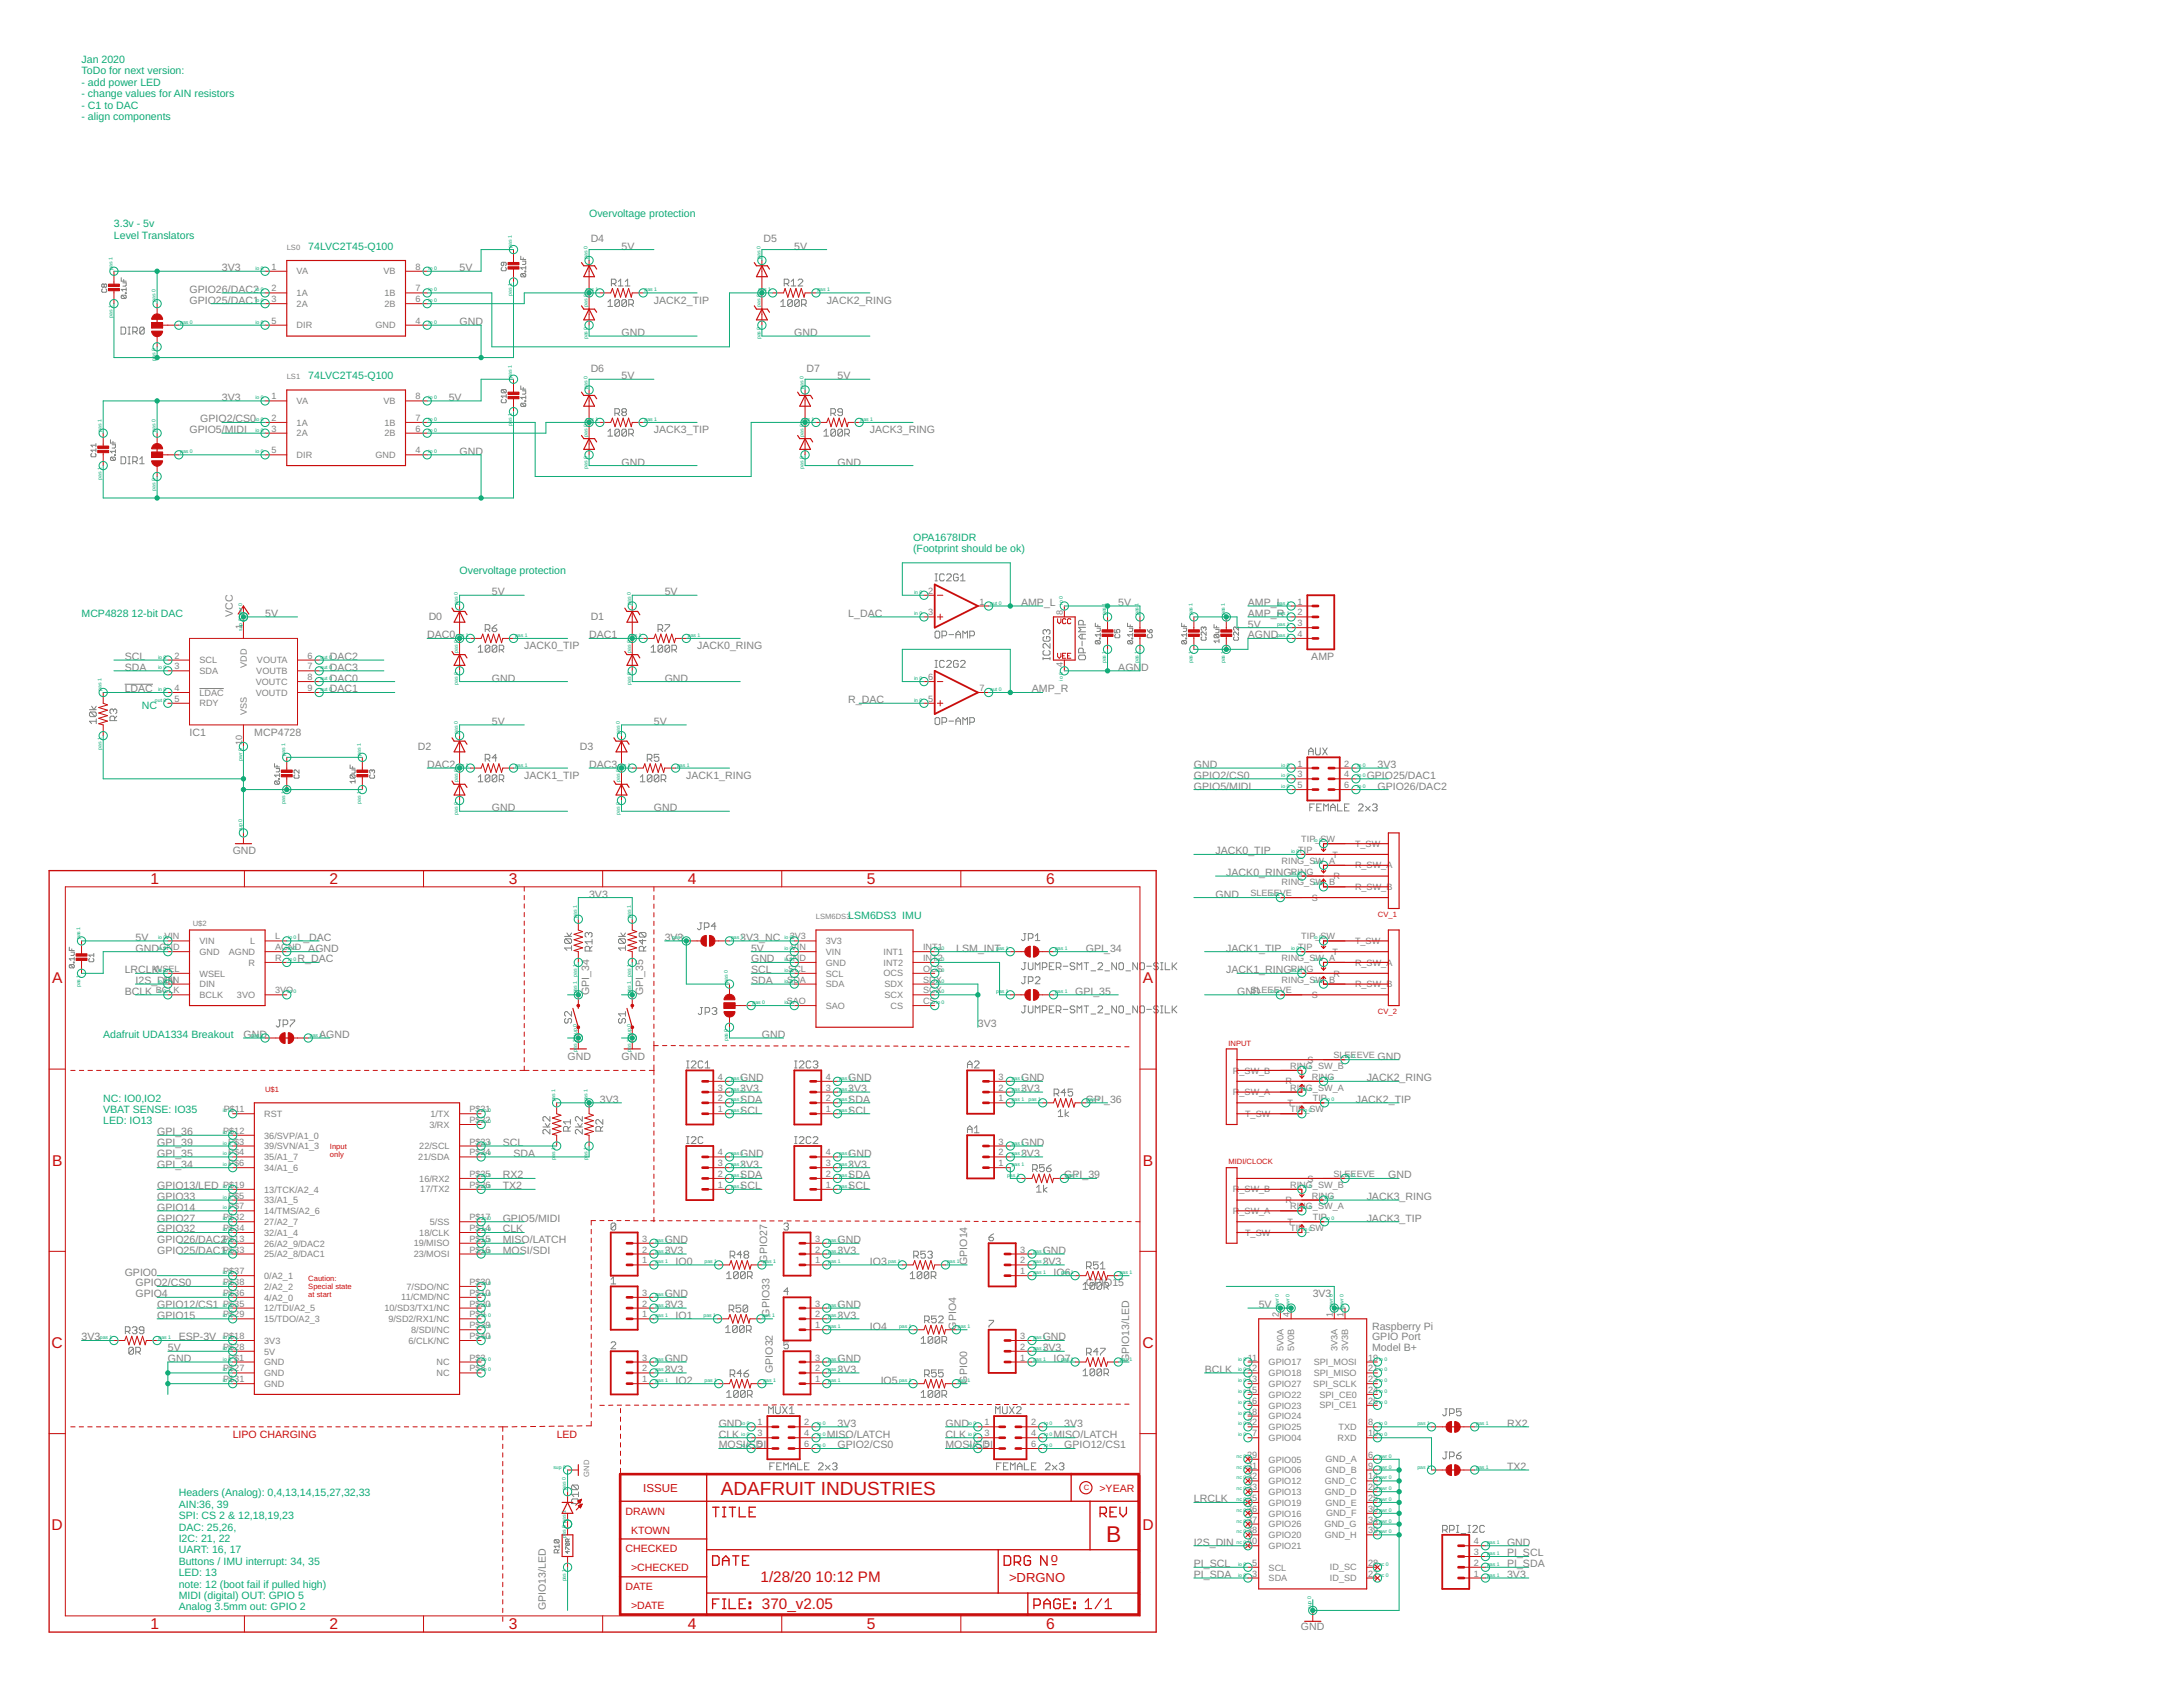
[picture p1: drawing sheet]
<svg xmlns="http://www.w3.org/2000/svg" width="279mm" height="216mm" viewBox="0 0 279 216" stroke-linecap="round" stroke-linejoin="round" font-family="sans-serif">
<defs><g id="words">
<text font-size="2.9" fill="#c90d0c" x="141.6" y="197.3">B</text>
<text font-size="2.4" fill="#c90d0c" x="92.3" y="191.3">ADAFRUIT INDUSTRIES</text>
<g font-size="2" fill="#c90d0c">
<text x="19.3" y="113.2">1</text>
<text x="42.2" y="113.2">2</text>
<text x="65.1" y="113.2">3</text>
<text x="88" y="113.2">4</text>
<text x="111" y="113.2">5</text>
<text x="133.9" y="113.2">6</text>
<text x="6.7" y="125.9">A</text>
<text x="146.3" y="125.9">A</text>
<text x="6.7" y="149.2">B</text>
<text x="146.3" y="149.2">B</text>
<text x="6.6" y="172.5">C</text>
<text x="146.2" y="172.5">C</text>
<text x="6.6" y="195.8">D</text>
<text x="146.2" y="195.8">D</text>
<text x="19.3" y="208.5">1</text>
<text x="42.2" y="208.5">2</text>
<text x="65.1" y="208.5">3</text>
<text x="88" y="208.5">4</text>
<text x="111" y="208.5">5</text>
<text x="133.9" y="208.5">6</text>
</g>
<g font-size="1.9" fill="#c90d0c">
<text x="97.3" y="202.5">1/28/20</text>
<text x="104.4" y="202.5">10:12 PM</text>
<text x="97.5" y="205.9">370_v2.05</text>
</g>
<g font-size="1.7" fill="#c90d0c">
<text x="129.1" y="202.5">&gt;DRGNO</text>
<text x="134.5" y="199.9">o</text>
</g>
<text font-size="1.5" fill="#c90d0c" x="82.3" y="190.9">ISSUE</text>
<g font-size="1.4" fill="#0dab76">
<text x="10.4" y="8.1">Jan 2020</text>
<text x="10.4" y="9.5">ToDo for next version:</text>
<text x="10.4" y="11">- add power LED</text>
<text x="10.4" y="12.4">- change values for AIN resistors</text>
<text x="10.4" y="13.9">- C1 to DAC</text>
<text x="10.4" y="15.4">- align components</text>
<text x="14.6" y="29.1">3.3v - 5v</text>
<text x="75.4" y="27.8">Overvoltage protection</text>
<text x="14.6" y="30.6">Level Translators</text>
<text x="39.5" y="31.9">74LVC2T45-Q100</text>
<text x="39.5" y="48.5">74LVC2T45-Q100</text>
<text x="116.9" y="69.2">OPA1678IDR</text>
<text x="116.9" y="70.7">(Footprint should be ok)</text>
<text x="58.8" y="73.4">Overvoltage protection</text>
<text x="10.4" y="78.9">MCP4828</text>
<text x="16.8" y="78.9">12-bit DAC</text>
<text x="18.2" y="90.7">NC</text>
<text x="108.6" y="117.6">LSM6DS3 IMU</text>
<text x="13.2" y="132.9">Adafruit UDA1334 Breakout</text>
<text x="13.2" y="141">NC: IO0,IO2</text>
<text x="13.2" y="142.4">VBAT SENSE: IO35</text>
<text x="13.2" y="143.9">LED: IO13</text>
<text x="22.9" y="191.5">Headers (Analog): 0,4,13,14,15,27,32,33</text>
<text x="22.9" y="193">AIN:36, 39</text>
<text x="22.9" y="194.4">SPI: CS 2 &amp; 12,18,19,23</text>
<text x="22.9" y="195.9">DAC: 25,26,</text>
<text x="22.9" y="197.3">I2C: 21, 22</text>
<text x="22.9" y="198.8">UART: 16, 17</text>
<text x="22.9" y="200.3">Buttons / IMU interrupt: 34, 35</text>
<text x="22.9" y="201.7">LED: 13</text>
<text x="22.9" y="203.2">note: 12 (boot fail if pulled high)</text>
<text x="22.9" y="204.6">MIDI (digital) OUT: GPIO 5</text>
<text x="22.9" y="206.1">Analog 3.5mm out: GPIO 2</text>
</g>
<g font-size="1.4" fill="#808080">
<text x="28.4" y="34.7">3V3</text>
<text x="58.8" y="34.7">5V</text>
<text x="75.6" y="31">D4</text>
<text x="79.5" y="31.9">5V</text>
<text x="97.7" y="31">D5</text>
<text x="101.7" y="31.9">5V</text>
<text x="24.3" y="37.5">GPIO26/DAC2</text>
<text x="24.3" y="38.9">GPIO25/DAC1</text>
<text x="58.8" y="41.6">GND</text>
<text x="83.7" y="38.9">JACK2_TIP</text>
<text x="105.8" y="38.9">JACK2_RING</text>
<text x="75.6" y="47.6">D6</text>
<text x="79.5" y="43">GND</text>
<text x="101.7" y="43">GND</text>
<text x="103.2" y="47.6">D7</text>
<text x="28.4" y="51.3">3V3</text>
<text x="57.4" y="51.3">5V</text>
<text x="79.5" y="48.5">5V</text>
<text x="107.2" y="48.5">5V</text>
<text x="24.3" y="55.4">GPIO5/MIDI</text>
<text x="25.6" y="54.1">GPIO2/CS0</text>
<text x="58.8" y="58.2">GND</text>
<text x="79.5" y="59.6">GND</text>
<text x="83.7" y="55.4">JACK3_TIP</text>
<text x="107.2" y="59.6">GND</text>
<text x="111.3" y="55.4">JACK3_RING</text>
<text x="63" y="76.2">5V</text>
<text x="85.1" y="76.2">5V</text>
<text x="130.7" y="77.6">AMP_L</text>
<text x="143.1" y="77.6">5V</text>
<text x="159.7" y="77.6">AMP_L</text>
<text x="29.8" y="78.9" transform="rotate(-90 29.8 78.9)">VCC</text>
<text x="33.9" y="78.9">5V</text>
<text x="54.7" y="81.7">DAC0</text>
<text x="54.9" y="79.4">D0</text>
<text x="67.1" y="83.1">JACK0_TIP</text>
<text x="75.4" y="81.7">DAC1</text>
<text x="75.6" y="79.4">D1</text>
<text x="89.2" y="83.1">JACK0_RING</text>
<text x="108.6" y="78.9">L_DAC</text>
<text x="159.7" y="80.3">5V</text>
<text x="159.7" y="81.7">AGND</text>
<text x="159.7" y="78.9">AMP_R</text>
<text x="16" y="85.9">SDA</text>
<text x="16" y="84.5">SCL</text>
<text x="16" y="88.6">LDAC</text>
<text x="42.2" y="84.5">DAC2</text>
<text x="42.2" y="88.6">DAC1</text>
<text x="42.2" y="87.2">DAC0</text>
<text x="42.2" y="85.9">DAC3</text>
<text x="63" y="87.2">GND</text>
<text x="85.1" y="87.2">GND</text>
<text x="132.1" y="88.6">AMP_R</text>
<text x="143.1" y="85.9">AGND</text>
<text x="167.8" y="84.5">AMP</text>
<text x="24.3" y="94.1">IC1</text>
<text x="32.5" y="94.1">MCP4728</text>
<text x="53.5" y="95.9">D2</text>
<text x="63" y="92.8">5V</text>
<text x="74.2" y="95.9">D3</text>
<text x="83.7" y="92.8">5V</text>
<text x="108.6" y="90">R_DAC</text>
<text x="54.7" y="98.3">DAC2</text>
<text x="67.1" y="99.7">JACK1_TIP</text>
<text x="75.4" y="98.3">DAC3</text>
<text x="87.8" y="99.7">JACK1_RING</text>
<text x="152.8" y="98.3">GND</text>
<text x="152.8" y="101.1">GPIO5/MIDI</text>
<text x="152.8" y="99.7">GPIO2/CS0</text>
<text x="174.9" y="99.7">GPIO25/DAC1</text>
<text x="176.3" y="98.3">3V3</text>
<text x="176.3" y="101.1">GPIO26/DAC2</text>
<text x="63" y="103.8">GND</text>
<text x="83.7" y="103.8">GND</text>
<text x="29.8" y="109.4">GND</text>
<text x="155.6" y="109.4">JACK0_TIP</text>
<text x="157" y="112.1">JACK0_RING</text>
<text x="75.4" y="114.9">3V3</text>
<text x="155.6" y="114.9">GND</text>
<text x="16" y="124.6">LRCLK</text>
<text x="17.3" y="121.8">GND</text>
<text x="17.3" y="120.4">5V</text>
<text x="17.3" y="125.9">I2S_DIN</text>
<text x="38.1" y="120.4">L_DAC</text>
<text x="38.1" y="123.2">R_DAC</text>
<text x="39.5" y="121.8">AGND</text>
<text x="85.1" y="120.4">3V3</text>
<text x="94.8" y="120.4">3V3_NC</text>
<text x="96.1" y="123.2">GND</text>
<text x="96.1" y="125.9">SDA</text>
<text x="96.1" y="124.6">SCL</text>
<text x="96.1" y="121.8">5V</text>
<text x="122.4" y="121.8">LSM_INT</text>
<text x="139" y="121.8">GPI_34</text>
<text x="157" y="121.8">JACK1_TIP</text>
<text x="157" y="124.6">JACK1_RING</text>
<text x="16" y="127.3">BCLK</text>
<text x="75.4" y="127.3" transform="rotate(-90 75.4 127.3)">GPI_34</text>
<text x="82.3" y="127.3" transform="rotate(-90 82.3 127.3)">GPI_35</text>
<text x="125.2" y="131.5">3V3</text>
<text x="137.6" y="127.3">GPI_35</text>
<text x="158.3" y="127.3">GND</text>
<text x="31.2" y="132.9">GND</text>
<text x="40.8" y="132.9">AGND</text>
<text x="72.6" y="135.6">GND</text>
<text x="79.5" y="135.6">GND</text>
<text x="97.5" y="132.9">GND</text>
<text x="176.3" y="135.6">GND</text>
<text x="76.8" y="141.1">3V3</text>
<text x="94.8" y="138.4">GND</text>
<text x="94.8" y="141.1">SDA</text>
<text x="94.8" y="142.5">SCL</text>
<text x="94.8" y="139.8">3V3</text>
<text x="108.6" y="138.4">GND</text>
<text x="108.6" y="141.1">SDA</text>
<text x="108.6" y="142.5">SCL</text>
<text x="108.6" y="139.8">3V3</text>
<text x="130.7" y="138.4">GND</text>
<text x="130.7" y="139.8">3V3</text>
<text x="139" y="141.1">GPI_36</text>
<text x="173.5" y="141.1">JACK2_TIP</text>
<text x="174.9" y="138.4">JACK2_RING</text>
<text x="20.1" y="149.4">GPI_34</text>
<text x="20.1" y="148.1">GPI_35</text>
<text x="20.1" y="146.7">GPI_39</text>
<text x="20.1" y="145.3">GPI_36</text>
<text x="64.3" y="146.7">SCL</text>
<text x="65.7" y="148.1">SDA</text>
<text x="94.8" y="148.1">GND</text>
<text x="94.8" y="149.4">3V3</text>
<text x="108.6" y="148.1">GND</text>
<text x="108.6" y="149.4">3V3</text>
<text x="130.7" y="146.7">GND</text>
<text x="130.7" y="148.1">3V3</text>
<text x="20.1" y="155">GPIO14</text>
<text x="20.1" y="153.6">GPIO33</text>
<text x="20.1" y="152.2">GPIO13/LED</text>
<text x="64.3" y="150.8">RX2</text>
<text x="64.3" y="152.2">TX2</text>
<text x="94.8" y="150.8">SDA</text>
<text x="94.8" y="152.2">SCL</text>
<text x="108.6" y="150.8">SDA</text>
<text x="108.6" y="152.2">SCL</text>
<text x="136.2" y="150.8">GPI_39</text>
<text x="174.9" y="153.6">JACK3_RING</text>
<text x="177.7" y="150.8">GND</text>
<text x="20.1" y="157.7">GPIO32</text>
<text x="20.1" y="156.3">GPIO27</text>
<text x="20.1" y="159.1">GPIO26/DAC2</text>
<text x="20.1" y="160.5">GPIO25/DAC1</text>
<text x="64.3" y="156.3">GPIO5/MIDI</text>
<text x="64.3" y="157.7">CLK</text>
<text x="64.3" y="159.1">MISO/LATCH</text>
<text x="64.3" y="160.5">MOSI/SDI</text>
<text x="85.1" y="159.1">GND</text>
<text x="85.1" y="160.5">3V3</text>
<text x="86.5" y="161.9">IO0</text>
<text x="98.2" y="161.6" transform="rotate(-90 98.2 161.6)">GPIO27</text>
<text x="107.2" y="159.1">GND</text>
<text x="107.2" y="160.5">3V3</text>
<text x="111.3" y="161.9">IO3</text>
<text x="123.8" y="161.9" transform="rotate(-90 123.8 161.9)">GPIO14</text>
<text x="133.5" y="160.5">GND</text>
<text x="133.5" y="161.9">3V3</text>
<text x="174.9" y="156.3">JACK3_TIP</text>
<text x="16" y="163.3">GPIO0</text>
<text x="17.3" y="166">GPIO4</text>
<text x="17.3" y="164.6">GPIO2/CS0</text>
<text x="20.1" y="167.4">GPIO12/CS1</text>
<text x="85.1" y="166">GND</text>
<text x="85.1" y="167.4">3V3</text>
<text x="107.2" y="167.4">GND</text>
<text x="134.8" y="163.3">IO6</text>
<text x="139" y="164.6">GPIO15</text>
<text x="161.1" y="167.4">5V</text>
<text x="168" y="166">3V3</text>
<text x="10.4" y="171.6">3V3</text>
<text x="20.1" y="168.8">GPIO15</text>
<text x="21.5" y="172.9">5V</text>
<text x="22.9" y="171.6">ESP-3V</text>
<text x="86.5" y="168.8">IO1</text>
<text x="98.5" y="168.5" transform="rotate(-90 98.5 168.5)">GPIO33</text>
<text x="107.2" y="168.8">3V3</text>
<text x="111.3" y="170.2">IO4</text>
<text x="122.4" y="170.2" transform="rotate(-90 122.4 170.2)">GPIO4</text>
<text x="133.5" y="171.6">GND</text>
<text x="133.5" y="172.9">3V3</text>
<text x="175.6" y="170.2">Raspberry Pi</text>
<text x="175.6" y="171.6">GPIO Port</text>
<text x="175.6" y="172.9">Model B+</text>
<text x="21.5" y="174.3">GND</text>
<text x="85.1" y="174.3">GND</text>
<text x="85.1" y="175.7">3V3</text>
<text x="86.5" y="177.1">IO2</text>
<text x="98.9" y="175.7" transform="rotate(-90 98.9 175.7)">GPIO32</text>
<text x="107.2" y="174.3">GND</text>
<text x="107.2" y="175.7">3V3</text>
<text x="112.7" y="177.1">IO5</text>
<text x="123.8" y="177.1" transform="rotate(-90 123.8 177.1)">GPIO0</text>
<text x="134.8" y="174.3">IO7</text>
<text x="144.5" y="174.3" transform="rotate(-90 144.5 174.3)">GPIO13/LED</text>
<text x="154.2" y="175.7">BCLK</text>
<text x="92" y="182.6">GND</text>
<text x="92" y="184">CLK</text>
<text x="92" y="185.4">MOSI/SDI</text>
<text x="105.8" y="184">MISO/LATCH</text>
<text x="107.2" y="182.6">3V3</text>
<text x="107.2" y="185.4">GPIO2/CS0</text>
<text x="121" y="182.6">GND</text>
<text x="121" y="184">CLK</text>
<text x="121" y="185.4">MOSI/SDI</text>
<text x="134.8" y="184">MISO/LATCH</text>
<text x="136.2" y="182.6">3V3</text>
<text x="136.2" y="185.4">GPIO12/CS1</text>
<text x="192.9" y="182.6">RX2</text>
<text x="192.9" y="188.1">TX2</text>
<text x="152.8" y="192.3">LRCLK</text>
<text x="152.8" y="197.8">I2S_DIN</text>
<text x="192.9" y="197.8">GND</text>
<text x="152.8" y="200.6">PI_SCL</text>
<text x="152.8" y="202">PI_SDA</text>
<text x="192.9" y="202">3V3</text>
<text x="192.9" y="199.2">PI_SCL</text>
<text x="192.9" y="200.6">PI_SDA</text>
<text x="69.9" y="206.1" transform="rotate(-90 69.9 206.1)">GPIO13/LED</text>
<text x="166.5" y="208.6">GND</text>
</g>
<g font-size="1.4" fill="#c90d0c">
<text x="29.8" y="184">LIPO CHARGING</text>
<text x="71.3" y="184">LED</text>
<text x="140.7" y="190.9">&gt;YEAR</text>
<text x="80.1" y="193.8">DRAWN</text>
<text x="80.8" y="196.3">KTOWN</text>
<text x="80.1" y="198.7">CHECKED</text>
<text x="80.1" y="203.5">DATE</text>
<text x="80.8" y="201.1">&gt;CHECKED</text>
<text x="80.8" y="205.9">&gt;DATE</text>
</g>
<g font-size="1.2" fill="#808080">
<text x="34.8" y="34.5">1</text>
<text x="38" y="35.1">VA</text>
<text x="49.1" y="35.1">VB</text>
<text x="53.2" y="34.5">8</text>
<text x="34.8" y="37.3">2</text>
<text x="34.8" y="38.7">3</text>
<text x="34.8" y="41.4">5</text>
<text x="38" y="37.9">1A</text>
<text x="38" y="39.3">2A</text>
<text x="49.2" y="37.9">1B</text>
<text x="49.2" y="39.3">2B</text>
<text x="53.2" y="37.3">7</text>
<text x="53.2" y="38.7">6</text>
<text x="53.2" y="41.4">4</text>
<text x="38" y="42">DIR</text>
<text x="48" y="42">GND</text>
<text x="34.8" y="51.1">1</text>
<text x="34.8" y="53.9">2</text>
<text x="38" y="51.7">VA</text>
<text x="49.1" y="51.7">VB</text>
<text x="53.2" y="51.1">8</text>
<text x="53.2" y="53.9">7</text>
<text x="34.8" y="55.3">3</text>
<text x="34.8" y="58">5</text>
<text x="38" y="54.5">1A</text>
<text x="38" y="55.9">2A</text>
<text x="38" y="58.6">DIR</text>
<text x="48" y="58.6">GND</text>
<text x="49.2" y="54.5">1B</text>
<text x="49.2" y="55.9">2B</text>
<text x="53.2" y="55.3">6</text>
<text x="53.2" y="58">4</text>
<text x="118.8" y="76">2</text>
<text x="125.4" y="77.4">1</text>
<text x="166.1" y="77.4">1</text>
<text x="31" y="80.4" transform="rotate(-90 31 80.4)">1</text>
<text x="118.8" y="78.7">3</text>
<text x="136" y="78.7" transform="rotate(-90 136 78.7)">8</text>
<text x="166.1" y="78.7">2</text>
<text x="166.1" y="80.1">3</text>
<text x="166.1" y="81.5">4</text>
<text x="22.3" y="84.3">2</text>
<text x="22.3" y="85.7">3</text>
<text x="22.3" y="88.4">4</text>
<text x="22.3" y="89.8">5</text>
<text x="25.5" y="84.9">SCL</text>
<text x="25.5" y="86.3">SDA</text>
<text x="25.5" y="89">LDAC</text>
<text x="31.6" y="85.4" transform="rotate(-90 31.6 85.4)">VDD</text>
<text x="32.7" y="87.6">VOUTC</text>
<text x="32.7" y="89">VOUTD</text>
<text x="32.8" y="86.3">VOUTB</text>
<text x="32.9" y="84.9">VOUTA</text>
<text x="39.4" y="84.3">6</text>
<text x="39.4" y="85.7">7</text>
<text x="39.4" y="87">8</text>
<text x="39.4" y="88.4">9</text>
<text x="118.8" y="89.8">5</text>
<text x="118.8" y="87">6</text>
<text x="125.4" y="88.4">7</text>
<text x="136" y="85.3" transform="rotate(-90 136 85.3)">4</text>
<text x="25.5" y="90.4">RDY</text>
<text x="31" y="95.3" transform="rotate(-90 31 95.3)">10</text>
<text x="31.6" y="91.5" transform="rotate(-90 31.6 91.5)">VSS</text>
<text x="166.1" y="98.1">1</text>
<text x="166.1" y="99.5">3</text>
<text x="166.1" y="100.9">5</text>
<text x="172" y="100.9">6</text>
<text x="172" y="99.5">4</text>
<text x="172" y="98.1">2</text>
<text x="166.5" y="107.8">TIP_SW</text>
<text x="164" y="110.5">RING_SW_A</text>
<text x="164" y="113.3">RING_SW_B</text>
<text x="165.2" y="111.9">RING</text>
<text x="166.2" y="109.2">TIP</text>
<text x="170.5" y="109.8">T</text>
<text x="170.7" y="112.5">R</text>
<text x="173.4" y="111.1">R_SW_A</text>
<text x="173.4" y="108.4">T_SW</text>
<text x="173.4" y="113.9">R_SW_B</text>
<text x="160" y="114.7">SLEEEVE</text>
<text x="167.9" y="115.3">S</text>
<text x="19.7" y="124.4">WSEL</text>
<text x="20.4" y="121.6">GND</text>
<text x="21" y="125.7">DIN</text>
<text x="21" y="120.2">VIN</text>
<text x="25.5" y="120.8">VIN</text>
<text x="25.5" y="122.2">GND</text>
<text x="25.5" y="125">WSEL</text>
<text x="29.3" y="122.2">AGND</text>
<text x="31.8" y="123.6">R</text>
<text x="32" y="120.8">L</text>
<text x="35.2" y="123">R</text>
<text x="35.2" y="121.6">AGND</text>
<text x="35.2" y="120.2">L</text>
<text x="100.6" y="123">GND</text>
<text x="100.8" y="125.7">SDA</text>
<text x="100.9" y="124.4">SCL</text>
<text x="101.1" y="120.2">3V3</text>
<text x="101.2" y="121.6">VIN</text>
<text x="105.7" y="122.2">VIN</text>
<text x="105.7" y="123.6">GND</text>
<text x="105.7" y="125">SCL</text>
<text x="105.7" y="120.8">3V3</text>
<text x="113.1" y="122.2">INT1</text>
<text x="113.1" y="123.6">INT2</text>
<text x="113.1" y="125">OCS</text>
<text x="118.1" y="121.6">INT1</text>
<text x="118.1" y="123">INT2</text>
<text x="118.1" y="124.4">OCS</text>
<text x="118.1" y="125.7">SDX</text>
<text x="164" y="123">RING_SW_A</text>
<text x="164" y="125.7">RING_SW_B</text>
<text x="165.2" y="124.4">RING</text>
<text x="166.2" y="121.6">TIP</text>
<text x="166.5" y="120.2">TIP_SW</text>
<text x="170.5" y="122.2">T</text>
<text x="170.7" y="125">R</text>
<text x="173.4" y="123.6">R_SW_A</text>
<text x="173.4" y="120.8">T_SW</text>
<text x="19.9" y="127.1">BCLK</text>
<text x="25.5" y="127.7">BCLK</text>
<text x="25.5" y="126.4">DIN</text>
<text x="30.3" y="127.7">3VO</text>
<text x="35.2" y="127.1">3VO</text>
<text x="100.7" y="128.5">SAO</text>
<text x="105.7" y="126.4">SDA</text>
<text x="105.7" y="129.1">SAO</text>
<text x="113.2" y="126.3">SDX</text>
<text x="113.2" y="127.7">SCX</text>
<text x="114" y="129.1">CS</text>
<text x="118.1" y="128.5">CS</text>
<text x="118.1" y="127.1">SCX</text>
<text x="160" y="127.1">SLEEEVE</text>
<text x="167.9" y="127.7">S</text>
<text x="173.4" y="126.4">R_SW_B</text>
<text x="157.8" y="137.4">R</text>
<text x="158.6" y="137.4">_SW_B</text>
<text x="165.1" y="136.8">RING_SW_B</text>
<text x="167.3" y="136">S</text>
<text x="170.7" y="135.4">SLEEEVE</text>
<text x="28.7" y="142.3">P$11</text>
<text x="33.8" y="142.9">RST</text>
<text x="55.1" y="142.9">1/TX</text>
<text x="60.1" y="142.3">P$21</text>
<text x="60.1" y="143.7">P$22</text>
<text x="91.9" y="142.3">1</text>
<text x="91.9" y="141">2</text>
<text x="91.9" y="139.6">3</text>
<text x="91.9" y="138.2">4</text>
<text x="105.7" y="142.3">1</text>
<text x="105.7" y="141">2</text>
<text x="105.7" y="139.6">3</text>
<text x="105.7" y="138.2">4</text>
<text x="127.8" y="141">1</text>
<text x="127.8" y="139.6">2</text>
<text x="127.8" y="138.2">3</text>
<text x="157.8" y="140.2">R_SW_A</text>
<text x="159.4" y="142.9">T_SW</text>
<text x="164.5" y="138.8">R</text>
<text x="164.8" y="141.6">T</text>
<text x="165.1" y="139.6">RING_SW_A</text>
<text x="165.1" y="142.3">TIP_SW</text>
<text x="167.9" y="138.2">RING</text>
<text x="168" y="141">TIP</text>
<text x="28.6" y="145.1">P$12</text>
<text x="29.2" y="146.5">P$3</text>
<text x="29.2" y="149.2">P$6</text>
<text x="29.2" y="147.9">P$4</text>
<text x="33.8" y="145.7">36/SVP/A1_0</text>
<text x="33.8" y="147.1">39/SVN/A1_3</text>
<text x="33.8" y="149.9">34/A1_6</text>
<text x="33.8" y="148.5">35/A1_7</text>
<text x="53.5" y="148.5">21/SDA</text>
<text x="53.7" y="147.1">22/SCL</text>
<text x="55" y="144.3">3/RX</text>
<text x="60.1" y="146.5">P$23</text>
<text x="60.1" y="147.9">P$24</text>
<text x="91.9" y="149.2">3</text>
<text x="91.9" y="147.9">4</text>
<text x="105.7" y="149.2">3</text>
<text x="105.7" y="147.9">4</text>
<text x="127.8" y="149.2">1</text>
<text x="127.8" y="147.9">2</text>
<text x="127.8" y="146.5">3</text>
<text x="28.6" y="152">P$19</text>
<text x="29.2" y="153.4">P$5</text>
<text x="29.2" y="154.8">P$7</text>
<text x="33.8" y="154">33/A1_5</text>
<text x="33.8" y="155.4">14/TMS/A2_6</text>
<text x="33.8" y="152.6">13/TCK/A2_4</text>
<text x="53.7" y="151.2">16/RX2</text>
<text x="53.8" y="152.6">17/TX2</text>
<text x="60.1" y="150.6">P$25</text>
<text x="60.1" y="152">P$26</text>
<text x="91.9" y="152">1</text>
<text x="91.9" y="150.6">2</text>
<text x="105.7" y="152">1</text>
<text x="105.7" y="150.6">2</text>
<text x="157.8" y="155.4">R_SW_A</text>
<text x="157.8" y="152.6">R</text>
<text x="158.6" y="152.6">_SW_B</text>
<text x="164.5" y="154">R</text>
<text x="165.1" y="154.8">RING_SW_A</text>
<text x="165.1" y="152">RING_SW_B</text>
<text x="167.3" y="151.2">S</text>
<text x="167.9" y="153.4">RING</text>
<text x="170.7" y="150.6">SLEEEVE</text>
<text x="28.6" y="158.9">P$13</text>
<text x="28.6" y="156.2">P$32</text>
<text x="28.6" y="160.3">P$33</text>
<text x="28.6" y="157.5">P$34</text>
<text x="33.8" y="159.5">26/A2_9/DAC2</text>
<text x="33.8" y="156.8">27/A2_7</text>
<text x="33.8" y="160.9">25/A2_8/DAC1</text>
<text x="33.8" y="158.1">32/A1_4</text>
<text x="52.9" y="159.5">19/MISO</text>
<text x="52.9" y="160.9">23/MOSI</text>
<text x="53.7" y="158.1">18/CLK</text>
<text x="55" y="156.8">5/SS</text>
<text x="60.1" y="157.5">P$14</text>
<text x="60.1" y="158.9">P$15</text>
<text x="60.1" y="160.3">P$16</text>
<text x="60.1" y="156.2">P$17</text>
<text x="82.2" y="161.7">1</text>
<text x="82.2" y="160.3">2</text>
<text x="82.2" y="158.9">3</text>
<text x="104.3" y="161.7">1</text>
<text x="104.3" y="160.3">2</text>
<text x="104.3" y="158.9">3</text>
<text x="130.6" y="161.7">2</text>
<text x="130.6" y="160.3">3</text>
<text x="159.4" y="158.1">T_SW</text>
<text x="164.8" y="156.8">T</text>
<text x="165.1" y="157.5">TIP_SW</text>
<text x="168" y="156.2">TIP</text>
<text x="28.6" y="167.2">P$35</text>
<text x="28.6" y="165.8">P$36</text>
<text x="28.6" y="164.4">P$38</text>
<text x="28.6" y="163.1">P$37</text>
<text x="33.8" y="167.8">12/TDI/A2_5</text>
<text x="33.8" y="166.4">4/A2_0</text>
<text x="33.8" y="165.1">2/A2_2</text>
<text x="33.8" y="163.7">0/A2_1</text>
<text x="49.2" y="167.8">10/SD3/TX1/NC</text>
<text x="51.4" y="166.4">11/CMD/NC</text>
<text x="52" y="165.1">7/SDO/NC</text>
<text x="60.1" y="165.8">P$10</text>
<text x="60.1" y="167.2">P$20</text>
<text x="60.1" y="164.4">P$30</text>
<text x="82.2" y="167.2">2</text>
<text x="82.2" y="165.8">3</text>
<text x="104.3" y="167.2">3</text>
<text x="130.6" y="163.1">1</text>
<text x="28.6" y="171.4">P$18</text>
<text x="28.6" y="172.7">P$28</text>
<text x="28.6" y="168.6">P$29</text>
<text x="33.8" y="172">3V3</text>
<text x="33.8" y="173.3">5V</text>
<text x="33.8" y="169.2">15/TDO/A2_3</text>
<text x="49.7" y="169.2">9/SD2/RX1/NC</text>
<text x="52.3" y="172">6/CLK/NC</text>
<text x="52.6" y="170.6">8/SDI/NC</text>
<text x="60.1" y="168.6">P$9</text>
<text x="60.1" y="170">P$39</text>
<text x="60.1" y="171.4">P$40</text>
<text x="82.2" y="168.6">1</text>
<text x="104.3" y="170">1</text>
<text x="104.3" y="168.6">2</text>
<text x="130.6" y="172.7">2</text>
<text x="130.6" y="171.4">3</text>
<text x="163.7" y="168.6" transform="rotate(-90 163.7 168.6)">2</text>
<text x="164.3" y="172.9" transform="rotate(-90 164.3 172.9)">5V0A</text>
<text x="165.1" y="168.6" transform="rotate(-90 165.1 168.6)">4</text>
<text x="165.7" y="172.9" transform="rotate(-90 165.7 172.9)">5V0B</text>
<text x="170.6" y="168.6" transform="rotate(-90 170.6 168.6)">1</text>
<text x="171.2" y="172.9" transform="rotate(-90 171.2 172.9)">3V3A</text>
<text x="172" y="168.6" transform="rotate(-90 172 168.6)">17</text>
<text x="172.6" y="172.9" transform="rotate(-90 172.6 172.9)">3V3B</text>
<text x="28.6" y="175.5">P$27</text>
<text x="28.6" y="176.9">P$31</text>
<text x="29.2" y="174.1">P$1</text>
<text x="33.8" y="176.1">GND</text>
<text x="33.8" y="174.7">GND</text>
<text x="33.8" y="177.5">GND</text>
<text x="55.9" y="174.7">NC</text>
<text x="55.9" y="176.1">NC</text>
<text x="60.1" y="174.1">P$2</text>
<text x="60.1" y="175.5">P$8</text>
<text x="82.2" y="176.9">1</text>
<text x="82.2" y="175.5">2</text>
<text x="82.2" y="174.1">3</text>
<text x="104.3" y="176.9">1</text>
<text x="104.3" y="175.5">2</text>
<text x="104.3" y="174.1">3</text>
<text x="130.6" y="174.1">1</text>
<text x="159.6" y="175.5">12</text>
<text x="159.6" y="176.9">13</text>
<text x="159.6" y="178.3">15</text>
<text x="159.6" y="179.7">16</text>
<text x="159.7" y="174.1">11</text>
<text x="162.4" y="174.7">GPIO17</text>
<text x="162.4" y="176.1">GPIO18</text>
<text x="162.4" y="177.5">GPIO27</text>
<text x="162.4" y="178.9">GPIO22</text>
<text x="168.1" y="177.5">SPI_SCLK</text>
<text x="168.1" y="174.7">SPI_MOSI</text>
<text x="168.1" y="176.1">SPI_MISO</text>
<text x="168.9" y="178.9">SPI_CE0</text>
<text x="175.1" y="174.1">19</text>
<text x="175.1" y="175.5">21</text>
<text x="175.1" y="176.9">23</text>
<text x="175.1" y="178.3">24</text>
<text x="175.1" y="179.7">26</text>
<text x="97" y="182.4">1</text>
<text x="97" y="183.8">3</text>
<text x="97" y="185.2">5</text>
<text x="102.9" y="185.2">6</text>
<text x="102.9" y="183.8">4</text>
<text x="102.9" y="182.4">2</text>
<text x="126" y="182.4">1</text>
<text x="126" y="183.8">3</text>
<text x="126" y="185.2">5</text>
<text x="132" y="185.2">6</text>
<text x="132" y="183.8">4</text>
<text x="132" y="182.4">2</text>
<text x="159.6" y="181">18</text>
<text x="159.6" y="182.4">22</text>
<text x="160.3" y="183.8">7</text>
<text x="162.4" y="180.3">GPIO23</text>
<text x="162.4" y="181.6">GPIO24</text>
<text x="162.4" y="183">GPIO25</text>
<text x="162.4" y="184.4">GPIO04</text>
<text x="168.9" y="180.3">SPI_CE1</text>
<text x="171.2" y="184.4">RXD</text>
<text x="171.3" y="183">TXD</text>
<text x="175.1" y="182.4">8</text>
<text x="175.1" y="183.8">10</text>
<text x="159.6" y="186.6">29</text>
<text x="159.6" y="187.9">31</text>
<text x="159.6" y="189.3">32</text>
<text x="159.6" y="190.7">33</text>
<text x="162.4" y="187.2">GPIO05</text>
<text x="162.4" y="188.6">GPIO06</text>
<text x="162.4" y="189.9">GPIO12</text>
<text x="162.4" y="191.3">GPIO13</text>
<text x="169.6" y="189.9">GND_C</text>
<text x="169.6" y="191.3">GND_D</text>
<text x="169.7" y="187.2">GND_A</text>
<text x="169.7" y="188.6">GND_B</text>
<text x="175.1" y="186.6">6</text>
<text x="175.1" y="187.9">9</text>
<text x="175.1" y="189.3">14</text>
<text x="175.1" y="190.7">20</text>
<text x="159.6" y="192.1">35</text>
<text x="159.6" y="193.5">36</text>
<text x="159.6" y="194.9">37</text>
<text x="159.6" y="196.2">38</text>
<text x="159.6" y="197.6">40</text>
<text x="162.4" y="192.7">GPIO19</text>
<text x="162.4" y="194.1">GPIO16</text>
<text x="162.4" y="195.5">GPIO26</text>
<text x="162.4" y="196.8">GPIO20</text>
<text x="169.5" y="195.5">GND_G</text>
<text x="169.6" y="196.8">GND_H</text>
<text x="169.7" y="192.7">GND_E</text>
<text x="169.7" y="194.1">GND_F</text>
<text x="175.1" y="192.1">25</text>
<text x="175.1" y="193.5">30</text>
<text x="175.1" y="194.9">34</text>
<text x="175.1" y="196.2">39</text>
<text x="188.6" y="197.6">4</text>
<text x="160.3" y="201.8">3</text>
<text x="160.3" y="200.4">5</text>
<text x="162.4" y="202.4">SDA</text>
<text x="162.4" y="201">SCL</text>
<text x="162.4" y="198.2">GPIO21</text>
<text x="170.2" y="201">ID_SC</text>
<text x="170.2" y="202.4">ID_SD</text>
<text x="175.1" y="200.4">28</text>
<text x="175.1" y="201.8">27</text>
<text x="188.6" y="201.8">1</text>
<text x="188.6" y="200.4">2</text>
<text x="188.6" y="199">3</text>
</g>
<g font-size="1" fill="#808080">
<text x="36.7" y="31.9">LS0</text>
<text x="36.7" y="48.5">LS1</text>
<text x="24.7" y="118.5">U$2</text>
<text x="104.4" y="117.6">LSM6DS3</text>
<text x="75.4" y="189" transform="rotate(-90 75.4 189)">GND</text>
</g>
<g font-size="1" fill="#c90d0c">
<text x="176.4" y="117.4">CV_1</text>
<text x="176.4" y="129.8">CV_2</text>
<text x="157.2" y="133.8">INPUT</text>
<text x="33.9" y="139.8">U$1</text>
<text x="42.2" y="147">Input</text>
<text x="42.2" y="148.1">only</text>
<text x="157.2" y="149">MIDI/CLOCK</text>
<text x="39.5" y="163.9">Caution:</text>
<text x="39.5" y="165">Special state</text>
<text x="39.5" y="166">at start</text>
<text x="138.7" y="190.7">C</text>
</g>
<g font-size=".7" fill="#0dab76">
<text x="14.4" y="34.5" transform="rotate(-90 14.4 34.5)">pas 1</text>
<text x="32.7" y="34.5">io 0</text>
<text x="54.9" y="34.5">io 0</text>
<text x="65.5" y="31.8" transform="rotate(-90 65.5 31.8)">pas 1</text>
<text x="75.2" y="33.1" transform="rotate(-90 75.2 33.1)">pas 0</text>
<text x="97.3" y="33.1" transform="rotate(-90 97.3 33.1)">pas 0</text>
<text x="14.4" y="40.7" transform="rotate(-90 14.4 40.7)">pas 1</text>
<text x="19.9" y="38.7" transform="rotate(-90 19.9 38.7)">pas 0</text>
<text x="23.1" y="41.4">pas 0</text>
<text x="32.7" y="37.3">io 0</text>
<text x="32.7" y="38.7">io 0</text>
<text x="32.7" y="41.4">io 0</text>
<text x="54.9" y="37.3">io 0</text>
<text x="54.9" y="38.7">io 0</text>
<text x="54.9" y="41.4">io 0</text>
<text x="65.5" y="37.9" transform="rotate(-90 65.5 37.9)">pas 1</text>
<text x="75" y="37.3">pas 1</text>
<text x="75.2" y="39.3" transform="rotate(-90 75.2 39.3)">pas 0</text>
<text x="82.5" y="37.3">pas 1</text>
<text x="97.1" y="37.3">pas 1</text>
<text x="97.3" y="39.3" transform="rotate(-90 97.3 39.3)">pas 0</text>
<text x="104.6" y="37.3">pas 1</text>
<text x="19.9" y="46.2" transform="rotate(-90 19.9 46.2)">pas 0</text>
<text x="75.2" y="43.4" transform="rotate(-90 75.2 43.4)">pas 0</text>
<text x="97.3" y="43.4" transform="rotate(-90 97.3 43.4)">pas 0</text>
<text x="32.7" y="51.1">io 0</text>
<text x="32.7" y="53.9">io 0</text>
<text x="54.9" y="51.1">io 0</text>
<text x="54.9" y="53.9">io 0</text>
<text x="65.5" y="48.3" transform="rotate(-90 65.5 48.3)">pas 1</text>
<text x="75" y="53.9">pas 1</text>
<text x="75.2" y="49.7" transform="rotate(-90 75.2 49.7)">pas 0</text>
<text x="82.5" y="53.9">pas 1</text>
<text x="102.6" y="53.9">pas 1</text>
<text x="102.9" y="49.7" transform="rotate(-90 102.9 49.7)">pas 0</text>
<text x="110.1" y="53.9">pas 1</text>
<text x="13" y="55.3" transform="rotate(-90 13 55.3)">pas 1</text>
<text x="19.9" y="55.3" transform="rotate(-90 19.9 55.3)">pas 0</text>
<text x="23.1" y="58">pas 0</text>
<text x="32.7" y="55.3">io 0</text>
<text x="32.7" y="58">io 0</text>
<text x="54.9" y="55.3">io 0</text>
<text x="54.9" y="58">io 0</text>
<text x="65.5" y="54.5" transform="rotate(-90 65.5 54.5)">pas 1</text>
<text x="75.2" y="55.9" transform="rotate(-90 75.2 55.9)">pas 0</text>
<text x="102.9" y="55.9" transform="rotate(-90 102.9 55.9)">pas 0</text>
<text x="13" y="61.4" transform="rotate(-90 13 61.4)">pas 1</text>
<text x="19.9" y="62.8" transform="rotate(-90 19.9 62.8)">pas 0</text>
<text x="75.2" y="60" transform="rotate(-90 75.2 60)">pas 0</text>
<text x="102.9" y="60" transform="rotate(-90 102.9 60)">pas 0</text>
<text x="58.6" y="77.4" transform="rotate(-90 58.6 77.4)">pas 0</text>
<text x="80.7" y="77.4" transform="rotate(-90 80.7 77.4)">pas 0</text>
<text x="117" y="76">in 0</text>
<text x="126.7" y="77.4">out 0</text>
<text x="136" y="77.4" transform="rotate(-90 136 77.4)">io 0</text>
<text x="141.6" y="77.5" transform="rotate(-90 141.6 77.5)">1</text>
<text x="145.7" y="77.5" transform="rotate(-90 145.7 77.5)">1</text>
<text x="163.4" y="77.4">pas 1</text>
<text x="31" y="80.7" transform="rotate(-90 31 80.7)">sup 0 pwr 0</text>
<text x="58.4" y="81.5">pas 1</text>
<text x="58.6" y="83.5" transform="rotate(-90 58.6 83.5)">pas 0</text>
<text x="65.9" y="81.5">pas 1</text>
<text x="80.5" y="81.5">pas 1</text>
<text x="80.7" y="83.5" transform="rotate(-90 80.7 83.5)">pas 0</text>
<text x="88" y="81.5">pas 1</text>
<text x="117" y="78.7">in 0</text>
<text x="141.6" y="78.7" transform="rotate(-90 141.6 78.7)">pas</text>
<text x="145.7" y="78.7" transform="rotate(-90 145.7 78.7)">pas</text>
<text x="152.6" y="78.7" transform="rotate(-90 152.6 78.7)">pas 1</text>
<text x="156.8" y="78.7" transform="rotate(-90 156.8 78.7)">pas 1</text>
<text x="163.4" y="78.7">pas 1</text>
<text x="163.4" y="80.1">pas 1</text>
<text x="163.4" y="81.5">pas 1</text>
<text x="13" y="88.4" transform="rotate(-90 13 88.4)">pas 1</text>
<text x="19.8" y="89.8">out 0</text>
<text x="20.2" y="84.3">io 0</text>
<text x="20.2" y="85.7">io 0</text>
<text x="20.2" y="88.4">in 0</text>
<text x="41" y="84.3">out 0</text>
<text x="41" y="85.7">out 0</text>
<text x="41" y="87">out 0</text>
<text x="41" y="88.4">out 0</text>
<text x="58.6" y="87.7" transform="rotate(-90 58.6 87.7)">pas 0</text>
<text x="80.7" y="87.7" transform="rotate(-90 80.7 87.7)">pas 0</text>
<text x="117" y="89.8">in 0</text>
<text x="117" y="87">in 0</text>
<text x="126.7" y="88.4">out 0</text>
<text x="136" y="87.1" transform="rotate(-90 136 87.1)">io 0</text>
<text x="141.6" y="84.9" transform="rotate(-90 141.6 84.9)">pas 1</text>
<text x="145.7" y="84.9" transform="rotate(-90 145.7 84.9)">pas 1</text>
<text x="152.6" y="84.9" transform="rotate(-90 152.6 84.9)">pas 1</text>
<text x="156.8" y="84.9" transform="rotate(-90 156.8 84.9)">pas 1</text>
<text x="13" y="96" transform="rotate(-90 13 96)">pas 1</text>
<text x="58.6" y="94" transform="rotate(-90 58.6 94)">pas 0</text>
<text x="79.4" y="94" transform="rotate(-90 79.4 94)">pas 0</text>
<text x="31" y="97.3" transform="rotate(-90 31 97.3)">pwr 0</text>
<text x="36.5" y="96.7" transform="rotate(-90 36.5 96.7)">pas 1</text>
<text x="46.2" y="96.7" transform="rotate(-90 46.2 96.7)">pas 1</text>
<text x="58.4" y="98.1">pas 1</text>
<text x="58.6" y="100.1" transform="rotate(-90 58.6 100.1)">pas 0</text>
<text x="65.9" y="98.1">pas 1</text>
<text x="79.1" y="98.1">pas 1</text>
<text x="79.4" y="100.1" transform="rotate(-90 79.4 100.1)">pas 0</text>
<text x="86.7" y="98.1">pas 1</text>
<text x="164" y="98.1">io 0</text>
<text x="164" y="99.5">io 0</text>
<text x="164" y="100.9">io 0</text>
<text x="173.7" y="100.9">io 0</text>
<text x="173.7" y="99.5">io 0</text>
<text x="173.7" y="98.1">io 0</text>
<text x="31" y="106.4" transform="rotate(-90 31 106.4)">sup 0</text>
<text x="36.5" y="102.9" transform="rotate(-90 36.5 102.9)">pas 1</text>
<text x="46.2" y="102.9" transform="rotate(-90 46.2 102.9)">pas 1</text>
<text x="58.6" y="104.2" transform="rotate(-90 58.6 104.2)">pas 0</text>
<text x="79.4" y="104.2" transform="rotate(-90 79.4 104.2)">pas 0</text>
<text x="168.1" y="107.8">io 0</text>
<text x="165.2" y="109.2">io 0</text>
<text x="165.4" y="111.9">io 0</text>
<text x="168.1" y="110.5">io 0</text>
<text x="168.1" y="113.3">io 0</text>
<text x="73.8" y="117.5" transform="rotate(-90 73.8 117.5)">pas 1</text>
<text x="80.7" y="117.5" transform="rotate(-90 80.7 117.5)">pas 1</text>
<text x="162.6" y="114.7">io 0</text>
<text x="10.2" y="120.2" transform="rotate(-90 10.2 120.2)">pas 1</text>
<text x="20.2" y="120.2">io 0</text>
<text x="20.2" y="121.6">io 0</text>
<text x="20.2" y="125.7">io 0</text>
<text x="20.2" y="124.4">io 0</text>
<text x="36.9" y="123">io 0</text>
<text x="36.9" y="121.6">io 0</text>
<text x="36.9" y="120.2">io 0</text>
<text x="73.8" y="125" transform="rotate(-90 73.8 125)">pas 1</text>
<text x="80.7" y="125" transform="rotate(-90 80.7 125)">pas 1</text>
<text x="86" y="120.2">pas 1</text>
<text x="93.2" y="125.7" transform="rotate(-90 93.2 125.7)">pas 0</text>
<text x="93.6" y="120.2">pas 1</text>
<text x="100.4" y="121.6">io 0</text>
<text x="100.4" y="123">io 0</text>
<text x="100.4" y="124.4">io 0</text>
<text x="100.4" y="125.7">io 0</text>
<text x="100.4" y="120.2">io 0</text>
<text x="119.8" y="121.6">io 0</text>
<text x="119.8" y="123">io 0</text>
<text x="119.8" y="124.4">io 0</text>
<text x="119.8" y="125.7">io 0</text>
<text x="127.5" y="121.6">pas 1</text>
<text x="135" y="121.6">pas 1</text>
<text x="165.2" y="121.6">io 0</text>
<text x="165.4" y="124.4">io 0</text>
<text x="168.1" y="123">io 0</text>
<text x="168.1" y="120.2">io 0</text>
<text x="168.1" y="125.7">io 0</text>
<text x="10.2" y="126.4" transform="rotate(-90 10.2 126.4)">pas 1</text>
<text x="20.2" y="127.1">io 0</text>
<text x="36.9" y="127.1">io 0</text>
<text x="73.8" y="127.1" transform="rotate(-90 73.8 127.1)">pas 1</text>
<text x="80.7" y="127.1" transform="rotate(-90 80.7 127.1)">pas 1</text>
<text x="96.3" y="128.5">pas 0</text>
<text x="100.4" y="128.5">io 0</text>
<text x="119.8" y="128.5">io 0</text>
<text x="119.8" y="127.1">io 0</text>
<text x="127.5" y="127.1">pas 1</text>
<text x="135" y="127.1">pas 1</text>
<text x="162.6" y="127.1">io 0</text>
<text x="32.1" y="132.7">pas 1</text>
<text x="39.7" y="132.7">pas 1</text>
<text x="73.8" y="134.7" transform="rotate(-90 73.8 134.7)">pas 2 sup 0</text>
<text x="80.7" y="134.7" transform="rotate(-90 80.7 134.7)">pas 2 sup 0</text>
<text x="93.2" y="133.3" transform="rotate(-90 93.2 133.3)">pas 0</text>
<text x="166.8" y="136.8">io 0</text>
<text x="172.4" y="135.4">io 0</text>
<text x="28.5" y="142.3">io 0</text>
<text x="61.8" y="142.3">io 0</text>
<text x="61.8" y="143.7">io 0</text>
<text x="71.1" y="141" transform="rotate(-90 71.1 141)">pas 1</text>
<text x="75.2" y="141" transform="rotate(-90 75.2 141)">pas 1</text>
<text x="93.6" y="142.3">pas 1</text>
<text x="93.6" y="141">pas 1</text>
<text x="93.6" y="139.6">pas 1</text>
<text x="93.6" y="138.2">pas 1</text>
<text x="107.4" y="142.3">pas 1</text>
<text x="107.4" y="141">pas 1</text>
<text x="107.4" y="139.6">pas 1</text>
<text x="107.4" y="138.2">pas 1</text>
<text x="129.5" y="141">pas 1</text>
<text x="129.5" y="139.6">pas 1</text>
<text x="129.5" y="138.2">pas 1</text>
<text x="131.7" y="141">pas 1</text>
<text x="139.2" y="141">pas 1</text>
<text x="166.8" y="139.6">io 0</text>
<text x="166.8" y="142.3">io 0</text>
<text x="169.6" y="138.2">io 0</text>
<text x="169.7" y="141">io 0</text>
<text x="28.5" y="145.1">io 0</text>
<text x="28.5" y="146.5">io 0</text>
<text x="28.5" y="149.2">io 0</text>
<text x="28.5" y="147.9">io 0</text>
<text x="61.8" y="146.5">io 0</text>
<text x="61.8" y="147.9">io 0</text>
<text x="71.1" y="148.5" transform="rotate(-90 71.1 148.5)">pas 1</text>
<text x="75.2" y="148.5" transform="rotate(-90 75.2 148.5)">pas 1</text>
<text x="93.6" y="149.2">pas 1</text>
<text x="93.6" y="147.9">pas 1</text>
<text x="107.4" y="149.2">pas 1</text>
<text x="107.4" y="147.9">pas 1</text>
<text x="129.5" y="149.2">pas 1</text>
<text x="129.5" y="147.9">pas 1</text>
<text x="129.5" y="146.5">pas 1</text>
<text x="28.5" y="153.4">io 0</text>
<text x="28.5" y="154.8">io 0</text>
<text x="28.5" y="152">io 0</text>
<text x="61.8" y="150.6">io 0</text>
<text x="61.8" y="152">io 0</text>
<text x="93.6" y="152">pas 1</text>
<text x="93.6" y="150.6">pas 1</text>
<text x="107.4" y="152">pas 1</text>
<text x="107.4" y="150.6">pas 1</text>
<text x="128.9" y="150.6">pas 1</text>
<text x="136.4" y="150.6">pas 1</text>
<text x="166.8" y="154.8">io 0</text>
<text x="166.8" y="152">io 0</text>
<text x="169.6" y="153.4">io 0</text>
<text x="172.4" y="150.6">io 0</text>
<text x="28.5" y="158.9">io 0</text>
<text x="28.5" y="156.2">io 0</text>
<text x="28.5" y="160.3">io 0</text>
<text x="28.5" y="157.5">io 0</text>
<text x="61.8" y="157.5">io 0</text>
<text x="61.8" y="158.9">io 0</text>
<text x="61.8" y="160.3">io 0</text>
<text x="61.8" y="156.2">io 0</text>
<text x="83.9" y="161.7">pas 1</text>
<text x="83.9" y="160.3">pas 1</text>
<text x="83.9" y="158.9">pas 1</text>
<text x="90.2" y="161.7">pas 1</text>
<text x="97.7" y="161.7">pas 1</text>
<text x="106" y="161.7">pas 1</text>
<text x="106" y="160.3">pas 1</text>
<text x="106" y="158.9">pas 1</text>
<text x="113.7" y="161.7">pas 1</text>
<text x="121.2" y="161.7">pas 1</text>
<text x="132.3" y="161.7">pas 1</text>
<text x="132.3" y="160.3">pas 1</text>
<text x="166.8" y="157.5">io 0</text>
<text x="169.7" y="156.2">io 0</text>
<text x="28.5" y="167.2">io 0</text>
<text x="28.5" y="165.8">io 0</text>
<text x="28.5" y="164.4">io 0</text>
<text x="28.5" y="163.1">io 0</text>
<text x="61.8" y="165.8">io 0</text>
<text x="61.8" y="167.2">io 0</text>
<text x="61.8" y="164.4">io 0</text>
<text x="83.9" y="167.2">pas 1</text>
<text x="83.9" y="165.8">pas 1</text>
<text x="106" y="167.2">pas 1</text>
<text x="132.3" y="163.1">pas 1</text>
<text x="135.8" y="163.1">pas 1</text>
<text x="143.3" y="163.1">pas 1</text>
<text x="163.7" y="167.2" transform="rotate(-90 163.7 167.2)">pwr 0</text>
<text x="165.1" y="167.2" transform="rotate(-90 165.1 167.2)">pwr 0</text>
<text x="170.6" y="167.2" transform="rotate(-90 170.6 167.2)">pwr 0</text>
<text x="172" y="167.2" transform="rotate(-90 172 167.2)">pwr 0</text>
<text x="12.8" y="171.4">pas 1</text>
<text x="20.3" y="171.4">pas 1</text>
<text x="28.5" y="171.4">io 0</text>
<text x="28.5" y="172.7">io 0</text>
<text x="28.5" y="168.6">io 0</text>
<text x="61.8" y="168.6">io 0</text>
<text x="61.8" y="170">io 0</text>
<text x="61.8" y="171.4">io 0</text>
<text x="83.9" y="168.6">pas 1</text>
<text x="90" y="168.6">pas 1</text>
<text x="97.6" y="168.6">pas 1</text>
<text x="106" y="170">pas 1</text>
<text x="106" y="168.6">pas 1</text>
<text x="115.1" y="170">pas 1</text>
<text x="122.6" y="170">pas 1</text>
<text x="132.3" y="172.7">pas 1</text>
<text x="132.3" y="171.4">pas 1</text>
<text x="28.5" y="175.5">io 0</text>
<text x="28.5" y="174.1">io 0</text>
<text x="28.5" y="176.9">io 0</text>
<text x="61.8" y="174.1">io 0</text>
<text x="61.8" y="175.5">io 0</text>
<text x="83.9" y="176.9">pas 1</text>
<text x="83.9" y="175.5">pas 1</text>
<text x="83.9" y="174.1">pas 1</text>
<text x="90.2" y="176.9">pas 1</text>
<text x="97.7" y="176.9">pas 1</text>
<text x="106" y="176.9">pas 1</text>
<text x="106" y="175.5">pas 1</text>
<text x="106" y="174.1">pas 1</text>
<text x="115.1" y="176.9">pas 1</text>
<text x="122.6" y="176.9">pas 1</text>
<text x="132.3" y="174.1">pas 1</text>
<text x="135.8" y="174.1">pas 1</text>
<text x="143.3" y="174.1">pas 1</text>
<text x="158.5" y="174.1">io 0</text>
<text x="158.5" y="175.5">io 0</text>
<text x="158.5" y="176.9">io 0</text>
<text x="158.5" y="178.3">io 0</text>
<text x="158.5" y="179.7">io 0</text>
<text x="176.5" y="174.1">io 0</text>
<text x="176.5" y="175.5">io 0</text>
<text x="176.5" y="176.9">io 0</text>
<text x="176.5" y="178.3">io 0</text>
<text x="176.5" y="179.7">io 0</text>
<text x="94.9" y="182.4">io 0</text>
<text x="94.9" y="183.8">io 0</text>
<text x="94.9" y="185.2">io 0</text>
<text x="104.6" y="185.2">io 0</text>
<text x="104.6" y="183.8">io 0</text>
<text x="104.6" y="182.4">io 0</text>
<text x="123.9" y="182.4">io 0</text>
<text x="123.9" y="183.8">io 0</text>
<text x="123.9" y="185.2">io 0</text>
<text x="133.6" y="185.2">io 0</text>
<text x="133.6" y="183.8">io 0</text>
<text x="133.6" y="182.4">io 0</text>
<text x="158.5" y="181">io 0</text>
<text x="158.5" y="182.4">io 0</text>
<text x="158.5" y="183.8">io 0</text>
<text x="176.5" y="182.4">io 0</text>
<text x="176.5" y="183.8">io 0</text>
<text x="181.4" y="182.4">pas 1</text>
<text x="188.9" y="182.4">pas 1</text>
<text x="70.8" y="187.9">sup 0</text>
<text x="72.4" y="190.7" transform="rotate(-90 72.4 190.7)">pas 0</text>
<text x="158.3" y="186.6">nc 0</text>
<text x="158.3" y="187.9">nc 0</text>
<text x="158.3" y="189.3">nc 0</text>
<text x="158.3" y="190.7">nc 0</text>
<text x="176.5" y="186.6">pwr 0</text>
<text x="176.5" y="187.9">pwr 0</text>
<text x="176.5" y="189.3">pwr 0</text>
<text x="176.5" y="190.7">pwr 0</text>
<text x="181.4" y="187.9">pas 1</text>
<text x="188.9" y="187.9">pas 1</text>
<text x="72.4" y="196.9" transform="rotate(-90 72.4 196.9)">pas 0 pas 1</text>
<text x="158.3" y="192.1">nc 0</text>
<text x="158.3" y="193.5">nc 0</text>
<text x="158.3" y="194.9">nc 0</text>
<text x="158.3" y="196.2">nc 0</text>
<text x="158.3" y="197.6">nc 0</text>
<text x="176.5" y="192.1">pwr 0</text>
<text x="176.5" y="193.5">pwr 0</text>
<text x="176.5" y="194.9">pwr 0</text>
<text x="176.5" y="196.2">pwr 0</text>
<text x="190.3" y="197.6">pas 1</text>
<text x="72.4" y="202.4" transform="rotate(-90 72.4 202.4)">pas 1</text>
<text x="158.5" y="201.8">io 0</text>
<text x="158.5" y="200.4">io 0</text>
<text x="176.5" y="200.4">nc 0</text>
<text x="176.5" y="201.8">nc 0</text>
<text x="190.3" y="201.8">pas 1</text>
<text x="190.3" y="200.4">pas 1</text>
<text x="190.3" y="199">pas 1</text>
<text x="167.8" y="205.9" transform="rotate(-90 167.8 205.9)">sup 0</text>
</g>
</g></defs>
<g fill="none" stroke="#808080" stroke-width=".13">
<path d="M13.1 37l-.1 .1v.2l.1 .1h.4l.2-.1v-.2l-.2-.1M13.3 36.4l-.1-.1-.2 .1v.3l.1 .1 .2-.1M13.3 36.4l.1-.1 .3 .1v.3l-.2 .1-.2-.1M13.3 36.4v.3M15.5 35.5v.5h.7M15.6 37.8l-.1 .1v.2l.1 .1h.4M15.6 37.8h.4l.2 .1v.2l-.2 .1M15.6 37.8l.4 .4M15.7 36.2h.5v.3l-.2 .1h-.3M15.8 35.8v.2M16 37.5h.2v.1h-.2zM16.2 36.8v.5"/>
<path d="M16.2 37h-.7l.2 .3M64.3 34.2l-.1 .1v.2l.1 .1h.4l.1-.1v-.2l-.1-.1M64.5 33.6v.3l-.1 .1-.2-.1v-.2l.1-.1h.4l.1 .1-.1 .3M66.7 32.8v.4h.6M66.8 35l-.1 .1v.2l.1 .1h.4M66.8 35h.4l.1 .1v.2l-.1 .1M66.8 35l.4 .4M66.9 33.4h.4v.3l-.1 .1h-.3M67 33v.2M67.2 34.7h.1v.1h-.1zM67.3 34.1v.4M67.3 34.3h-.6l.2 .2"/>
<path d="M77.8 38.7l.3-.3v.8M77.8 39.2h.6M78.3 36.3h.4l.1-.1v-.3l-.1-.2h-.4v.9M78.5 36.3l.3 .3M79.1 36.6h.6M79.1 36l.3-.3v.9M79.3 38.5l-.2-.1h-.3l-.1 .1v.6M79.3 38.5v.6l-.2 .1h-.3l-.1-.1M79.3 38.5l-.6 .6M80 36.6h.6M80 36l.3-.3v.9M80.2 38.5l-.2-.1h-.3l-.1 .1v.6"/>
<path d="M80.2 38.5v.6l-.2 .1h-.3l-.1-.1M80.2 38.5l-.6 .6M80.5 38.9h.4l.2-.1v-.3l-.2-.1h-.4v.8M80.8 38.9l.3 .3M99.9 39.2h.6M99.9 38.7l.3-.3v.8M100.4 36.3h.4l.2-.1v-.3l-.2-.2h-.4v.9M100.7 36.3l.3 .3M101.3 36.6h.6M101.3 36l.3-.3v.9M101.4 38.5v.6l-.1 .1h-.3l-.2-.1M101.4 38.5l-.1-.1h-.3l-.2 .1v.6"/>
<path d="M101.4 38.5l-.6 .6M102.2 35.9l.1-.2h.3l.1 .2v.1l-.5 .6h.5M102.3 38.5v.6l-.1 .1h-.3l-.2-.1M102.3 38.5l-.1-.1h-.3l-.2 .1v.6M102.3 38.5l-.6 .6M102.6 38.9h.4l.2-.1v-.3l-.2-.1h-.4v.8M102.9 38.9l.3 .3M11.7 58l-.1 .1v.3l.1 .1h.5l.1-.1v-.3l-.1-.1M12.3 57.6h-.7l.3 .2M12.3 56.8v.4M12.3 57.4v.4M12.3 57h-.7l.3 .2"/>
<path d="M14.1 56.3v.4h.7M14.2 58.5l-.1 .1v.2l.1 .1h.5M14.2 58.5h.5l.1 .1v.2l-.1 .1M14.2 58.5l.5 .4M14.4 56.9h.4v.3l-.1 .1h-.3M14.5 56.5v.2M14.7 58.2h.1v.1h-.1zM14.8 57.6v.4M14.8 57.8h-.7l.3 .2M15.5 41.9h.4l.2 .1v.6l-.2 .2h-.4zM15.5 58.5h.4l.2 .1v.6l-.2 .2h-.4zM16.4 42.8h.3"/>
<path d="M16.4 41.9h.3M16.4 59.4h.3M16.4 58.5h.3M16.5 41.9v.9M16.5 58.5v.9M17 42.5h.4l.2-.2v-.3l-.2-.1h-.4v.9M17 59.1h.4l.2-.2v-.3l-.2-.1h-.4v.9M17.3 42.5l.3 .3M17.3 59.1l.3 .3M17.9 59.4h.6M17.9 58.8l.3-.3v.9M18.5 42v.6l-.2 .2h-.3l-.1-.2"/>
<path d="M18.5 42l-.2-.1h-.3l-.1 .1v.6M18.5 42l-.6 .6M64.3 49.8l-.1 .2v.2l.1 .1h.4M64.3 51.1l-.1 .1v.2l.1 .1h.4l.1-.1v-.2l-.1-.1M64.3 49.8h.4l.1 .2v.2l-.1 .1M64.3 49.8l.4 .5M64.8 50.5v.4M64.8 50.7h-.6l.2 .2M66.7 49.4v.4h.6M66.8 51.6l-.1 .1v.2l.1 .1h.4M66.8 51.6h.4l.1 .1v.2l-.1 .1M66.8 51.6l.4 .4"/>
<path d="M66.9 50h.4v.3l-.1 .1h-.3M67 49.6v.2M67.2 51.3h.1v.1h-.1zM67.3 50.7v.4M67.3 50.9h-.6l.2 .2M77.8 55.2l.3-.3v.9M77.8 55.8h.6M78.7 52.9h.4l.2-.2v-.2l-.2-.2h-.4v.9M79 52.9l.3 .3M79.3 55.1v.6l-.2 .1h-.3l-.1-.1M79.3 55.1l-.2-.2h-.3l-.1 .2v.6M79.3 55.1l-.6 .6"/>
<path d="M79.7 52.7l-.1-.1v-.1l.1-.2h.3l.2 .2v.1l-.2 .1M79.7 52.7l-.1 .2v.1l.1 .2h.3l.2-.2v-.1l-.2-.2M79.7 52.7h.3M80.2 55.1v.6l-.2 .1h-.3l-.1-.1M80.2 55.1l-.2-.2h-.3l-.1 .2v.6M80.2 55.1l-.6 .6M80.5 55.5h.4l.2-.1v-.3l-.2-.2h-.4v.9M80.8 55.5l.3 .3M105.5 55.2l.2-.3v.9M105.5 55.8h.5M106.3 52.9h.5l.1-.2v-.2l-.1-.2h-.5v.9M106.6 52.9l.3 .3"/>
<path d="M106.9 55.1l-.1-.2h-.3l-.2 .2v.6M106.9 55.1l-.6 .6M106.9 55.1v.6l-.1 .1h-.3l-.2-.1M107.8 55.1l-.1-.2h-.3l-.2 .2v.6M107.8 55.1v.6l-.1 .1h-.3l-.2-.1M107.8 55.1l-.6 .6M107.8 52.7h-.4l-.2-.1v-.1l.2-.2h.3l.1 .2v.5l-.1 .2h-.3l-.2-.2M108.1 55.5h.5l.1-.1v-.3l-.1-.2h-.5v.9M108.4 55.5l.3 .3M63.6 79.9l-.6 .5M85.1 79.9h.6v.2l-.6 .6v.1M119.7 74.3h.3"/>
<path d="M119.7 73.4h.3M119.8 73.4v.9M120.9 73.6l-.2-.2h-.3l-.1 .2v.6l.1 .1h.3l.2-.1M121.2 73.6l.1-.2h.3l.2 .2v.1l-.6 .6h.6M122.6 73.6l-.1-.2h-.3l-.2 .2v.6l.2 .1h.3l.1-.1v-.3h-.3M122.9 74.3h.6M122.9 73.7l.3-.3v.9M138.6 80v-.5l-.1-.1h-.3l-.2 .1v.5h.9M140.2 79.8v.4h.6M140.5 80v.2M144.3 79.8v.4h.7M144.7 80v.2"/>
<path d="M151.2 79.8v.4h.7M151.6 80v.2M155.4 79.9v.4h.6M11.5 90.8h.8M11.6 91.1h.6l.1 .2v.3l-.1 .1M11.6 91.1l-.1 .2v.3l.1 .1h.6M11.6 91.1l.6 .6M11.7 90.4l.3 .4 .3-.4M12.3 92.3h-.8l.2 .3M12.3 92v.6M14.5 90.9l.2-.2 .2 .2v.3l-.1 .1M14.5 90.9l-.1-.2h-.2l-.1 .2v.3l.1 .1"/>
<path d="M14.5 90.9v.1M14.7 92.2v-.4l-.2-.1h-.3l-.1 .1v.4h.8M14.9 91.7l-.2 .2M16 87.6h3.6M25.5 88.1h3.1M35.1 97.7v.4h.7M35.2 99.9l-.1 .2v.2l.1 .1h.5M35.2 99.9h.5l.1 .2v.2l-.1 .1M35.2 99.9l.5 .5M35.3 98.4h.5v.3l-.1 .1h-.4M35.5 97.9v.2M35.7 99.6h.1v.1h-.1z"/>
<path d="M35.8 99v.4M35.8 99.2h-.7l.2 .2M37.7 99.2l-.1 .1v.2l.1 .1h.5l.1-.1v-.2l-.1-.1M38.3 98.5v.5l-.5-.5h-.1l-.1 .1v.2l.1 .2M44.8 97.9v.4h.6M44.9 99.2h.4l.1 .1v.2l-.1 .1M44.9 99.2l-.1 .1v.2l.1 .1h.4M44.9 99.2l.4 .4M45 98.5h.4v.3l-.1 .2h-.3M45.1 98.1v.2M45.4 99.8v.4M47.4 99.2l-.1 .1v.2l.1 .1h.4l.1-.1v-.2l-.1-.1"/>
<path d="M47.6 98.6l-.1-.1-.2 .1v.2l.1 .2M47.6 98.6l.1-.1 .2 .1v.2l-.1 .2M47.6 98.6v.1M61.2 82.9l.3-.3v.9M61.2 99.5l.3-.3v.9M61.2 83.5h.6M62.1 80.5h.4l.2-.1v-.3l-.2-.2h-.4v.9M62.1 97.1h.4l.2-.1v-.3l-.2-.2h-.4v.9M62.4 97.1l.3 .3M62.4 80.5l.3 .3M62.7 99.3l-.2-.1h-.2l-.2 .1v.6M62.7 99.3v.6l-.2 .2h-.2l-.2-.2"/>
<path d="M62.7 82.7l-.2-.1h-.2l-.2 .1v.6M62.7 82.7v.6l-.2 .2h-.2l-.2-.2M62.7 99.3l-.6 .6M62.7 82.7l-.6 .6M63 80.4h.4l.2 .1v.2l-.2 .1h-.3l-.1-.1zM63.6 99.3l-.2-.1h-.3l-.1 .1v.6M63.6 99.3v.6l-.2 .2h-.3l-.1-.2M63.6 82.7l-.2-.1h-.3l-.1 .1v.6M63.6 82.7v.6l-.2 .2h-.3l-.1-.2M63.6 99.3l-.6 .6M63.6 82.7l-.6 .6M63.6 97h-.6l.4-.5v.9"/>
<path d="M63.9 99.8h.4l.2-.2v-.3l-.2-.1h-.4v.9M63.9 83.2h.4l.2-.2v-.3l-.2-.1h-.4v.9M64.2 99.8l.3 .3M64.2 83.2l.3 .3M82 99.5l.3-.3v.9M82.8 97.1h.5l.1-.1v-.3l-.1-.2h-.5v.9M83.1 97.1l.3 .3M83.3 83.5h.6M83.3 82.9l.3-.3v.9M83.4 99.3l-.1-.1h-.3l-.2 .1v.6M83.4 99.3v.6l-.1 .2h-.3l-.2-.2M83.4 99.3l-.6 .6"/>
<path d="M84.2 80.5h.5l.1-.1v-.3l-.1-.2h-.5v.9M84.3 99.3l-.1-.1h-.3l-.2 .1v.6M84.3 99.3v.6l-.1 .2h-.3l-.2-.2M84.3 96.5h-.6v.5l.3-.2h.2l.1 .2v.3l-.1 .1h-.3l-.2-.1M84.3 99.3l-.6 .6M84.5 80.5l.3 .3M84.6 99.8h.5l.1-.2v-.3l-.1-.1h-.5v.9M84.8 82.7v.6l-.1 .2h-.3l-.2-.2M84.8 82.7l-.1-.1h-.3l-.2 .1v.6M84.8 82.7l-.6 .6M84.9 99.8l.3 .3M85.7 82.7v.6l-.1 .2h-.3l-.2-.2"/>
<path d="M85.7 82.7l-.1-.1h-.3l-.2 .1v.6M85.7 82.7l-.6 .6M86 83.2h.4l.2-.2v-.3l-.2-.1h-.4v.9M86.3 83.2l.3 .3M119.7 80.9l.1-.1h.3l.2 .1v.6l-.2 .2h-.3l-.1-.2zM119.7 85.4h.3M119.7 84.5h.3M119.8 91.8h.3l.2 .2v.6l-.2 .1h-.3l-.1-.1v-.6zM119.8 84.5v.9M120.6 81.4h.4l.2-.2v-.3l-.2-.1h-.4v.9M120.6 92.4h.4l.2-.1v-.3l-.2-.2h-.4v.9M120.9 84.7l-.2-.2h-.3l-.1 .2v.6l.1 .1h.3l.2-.1"/>
<path d="M121.2 84.7l.1-.2h.3l.2 .2v.1l-.6 .6h.6M121.5 81.2h.5M121.5 92.3h.5M122.3 81.2h.6M122.3 81.7v-.6l.3-.3 .3 .3v.6M122.3 92.7v-.6l.3-.3 .3 .3v.6M122.3 92.3h.6M122.6 84.7l-.1-.2h-.3l-.2 .2v.6l.2 .1h.3l.1-.1v-.3h-.3M122.9 84.7l.2-.2h.3l.1 .2v.1l-.6 .6h.6M123.2 81.7v-.9l.3 .3 .3-.3v.9M123.2 92.7v-.9l.3 .3 .3-.3v.9M124.1 81.4h.5l.1-.2v-.3l-.1-.1h-.5v.9"/>
<path d="M124.1 92.4h.5l.1-.1v-.3l-.1-.2h-.5v.9M133.5 84.3h.9M133.5 84.1v.3M133.6 81.5l-.1 .1v.3l.1 .2h.6l.2-.2v-.3l-.2-.1h-.3v.3M133.6 83.2l-.1 .2v.3l.1 .1h.6l.2-.1v-.3l-.2-.2M133.9 80.7l-.1-.1h-.2l-.1 .1v.3l.1 .2M133.9 80.7l.2-.1h.1l.2 .1v.3l-.2 .2M133.9 80.7v.2M134.4 82.4v.6l-.6-.6h-.2l-.1 .1v.3l.1 .2M134.4 84.1v.3M138 84l.2-.2h.6l.1 .2v.3l-.1 .1h-.6l-.2-.1zM138.5 81.2v.6"/>
<path d="M138.5 82.1v.6M138.6 83.5v-.4l-.1-.1h-.3l-.2 .1v.4h.9M138.9 81.2h-.6l-.3 .3 .3 .3h.6M138.9 80.3h-.9l.3 .3-.3 .3h.9M140.3 82l-.1 .1v.2l.1 .1h.4M140.3 82h.4l.1 .1v.2l-.1 .1M140.3 82l.4 .4M140.4 80.4h.4v.3l-.1 .1h-.3M140.7 81.7h.1v.1h-.1zM140.8 81.2h-.6l.2 .2M140.8 81v.4M142.7 80.6v.4h.3l-.1-.2 .1-.2h.2l.1 .1v.2l-.1 .1"/>
<path d="M142.8 81.2l-.1 .1v.2l.1 .1h.4l.1-.1v-.2l-.1-.1M144.4 82l-.1 .1v.2l.1 .1h.5M144.4 82h.5l.1 .1v.2l-.1 .1M144.4 82l.5 .4M144.5 80.4h.5v.3l-.1 .1h-.4M144.9 81.7h.1v.1h-.1zM145 81.2h-.7l.2 .2M145 81v.4M146.8 80.6l.4 .4M146.9 81.2l-.1 .1v.2l.1 .1h.5l.1-.1v-.2l-.1-.1M147.3 80.6l.2 .1v.2l-.1 .1h-.2v-.3zM151.3 82l-.1 .1v.2l.1 .1h.5"/>
<path d="M151.3 82h.5l.1 .1v.2l-.1 .1M151.3 82l.5 .4M151.4 80.4h.5v.3l-.1 .1h-.4M151.8 81.7h.1v.1h-.1zM151.9 81v.4M151.9 81.2h-.7l.2 .2M153.8 81.5l-.1 .1v.2l.1 .1h.5l.1-.1v-.2l-.1-.1M154.1 80.3l-.2-.1-.2 .1v.3l.1 .1M154.1 80.3l.1-.1 .2 .1v.3l-.1 .1M154.1 80.3v.2M154.4 80.9v.4l-.5-.4-.2 .1v.2l.1 .1M155.5 81.2h.4l.1 .1v.2l-.1 .1"/>
<path d="M155.5 81.2l-.1 .1v.2l.1 .1h.4M155.5 81.2l.4 .4M155.6 80.6h.4v.3l-.1 .1h-.3M155.7 80.1v.2M156 82h-.6l.2 .3M156 81.8v.5M158 81.5l-.1 .1v.2l.1 .1h.4l.1-.1v-.2l-.1-.1M158.5 80.2v.5l-.4-.5-.2 .1v.3l.1 .1M158.5 80.9v.4l-.4-.4-.2 .1v.2l.1 .1M167.5 96.6v-.6l.3-.3 .3 .3v.6M167.5 96.2h.6M168.4 95.7v.8l.1 .1h.3l.2-.1v-.8"/>
<path d="M169.3 95.7l.6 .9M169.9 95.7l-.6 .9M45.4 100h-.6l.2 .2M61.2 100.1h.6M72.3 119.8h.9M72.6 119.4l.3 .4 .3-.4M75.3 119.5l-.1-.2h-.2l-.1 .2v.3l.1 .1M75.3 119.5l.2-.2h.1l.2 .2v.3l-.2 .1M75.3 119.5v.1M79.2 119.8h.9M79.5 119.4l.3 .4 .3-.4M81.9 119.3h.6l.2 .2v.3l-.2 .1"/>
<path d="M81.9 119.3l-.1 .2v.3l.1 .1h.6M81.9 119.3l.6 .6M82 100.1h.5M89.6 118.1h.3M89.7 118.1v.7l-.1 .2h-.2l-.1-.2M90.1 118.7h.5l.1-.2v-.2l-.1-.2h-.5v.9M91.6 118.5h-.6l.5-.4v.9M131 119.5h.3M131.2 119.5v.7l-.2 .2h-.1l-.2-.2M132.5 119.8l.3-.3v.9M167.6 103.3h.3M168.2 102.9h-.6v.9"/>
<path d="M168.5 103.3h.3M169.1 102.9h-.6v.9h.6M169.4 103.8v-.9l.3 .3 .3-.3v.9M170.3 103.3h.6M170.3 103.8v-.6l.3-.3 .3 .3v.6M171.2 102.9v.9h.6M172.1 103.3h.3M172.7 102.9h-.6v.9h.6M173.9 103l.1-.1h.3l.2 .1v.2l-.6 .6h.6M174.8 103.2l.6 .6M175.4 103.2l-.6 .6M175.7 103l.1-.1h.3l.2 .1v.2l-.2 .1"/>
<path d="M176 103.3h.1M176.1 103.3l.2 .2v.1l-.2 .2h-.3l-.1-.2M8.9 121.2v.4h.6M9 123.4l-.1 .1v.3l.1 .1h.4M9 123.4h.4l.1 .1v.3l-.1 .1M9 123.4l.4 .5M9.1 121.9h.4v.3l-.1 .1h-.3M9.2 121.4v.2M9.4 123.1h.1v.1h-.1zM9.5 122.5v.4M9.5 122.7h-.6l.2 .2M11.5 122.7l-.1 .1v.2l.1 .1h.4l.1-.1v-.2l-.1-.1"/>
<path d="M12 122v.4M12 122.2h-.6l.2 .2M35.6 130.5h.3M35.8 130.5v.8l-.2 .1h-.1l-.2-.1M36.2 131.1h.5l.1-.1v-.3l-.1-.2h-.5v.9M37.1 130.5h.6v.2l-.6 .6v.1M72.4 130.3l-.1 .2v.3l.1 .1h.2l.1-.1v-.3l.2-.2h.1l.2 .2v.3l-.2 .1M72.4 120.1h.6l.2 .2v.3l-.2 .1M72.4 120.1l-.1 .2v.3l.1 .1h.6M72.4 120.1l.6 .6M73.2 121.3h-.9l.3 .3M73.2 121v.6"/>
<path d="M73.2 129.5v.5l-.6-.5h-.2l-.1 .1v.3l.1 .1M75.5 121.7v-.4l-.2-.2h-.3l-.1 .2v.4h.9M75.8 121.1l-.3 .3M75.8 120.5h-.9l.3 .3M75.8 120.2v.6M79.3 120.1l-.1 .2v.3l.1 .1h.6M79.3 120.1h.6l.2 .2v.3l-.2 .1M79.3 130.3l-.1 .2v.3l.1 .1h.2l.1-.1v-.3l.2-.2h.1l.2 .2v.3l-.2 .1M79.3 120.1l.6 .6M80.1 121.3h-.9l.3 .3M80.1 121v.6M80.1 129.5v.5"/>
<path d="M80.1 129.8h-.9l.3 .2M82.2 120.2v.6l-.4-.4h.9M82.4 121.7v-.4l-.2-.2h-.3l-.1 .2v.4h.9M82.7 121.1l-.3 .3M87.9 136.7h.3M87.9 135.8h.3M88 135.8v.9M88.5 135.9l.1-.1h.3l.2 .1v.2l-.6 .6h.6M89.6 128.9h.3M89.8 128.9v.8l-.2 .1h-.1l-.1-.1M90 135.9l-.2-.1h-.3l-.1 .1v.6l.1 .2h.3l.2-.2M90.3 136.7h.5"/>
<path d="M90.3 136.1l.3-.3v.9M90.3 129.5h.4l.1-.1v-.3l-.1-.2h-.4v.9M91.1 129.1l.2-.2h.3l.1 .2v.1l-.1 .2M91.4 129.4h.2M91.6 129.4l.1 .1v.2l-.1 .1h-.3l-.2-.1M101.7 136.7h.3M101.7 135.8h.3M101.9 135.8v.9M102.3 135.9l.1-.1h.3l.2 .1v.2l-.6 .6h.6M103.8 135.9l-.2-.1h-.3l-.1 .1v.6l.1 .2h.3l.2-.2M104.1 135.9l.1-.1h.3l.2 .1v.2l-.2 .1M104.4 136.2h.1"/>
<path d="M104.5 136.2l.2 .2v.1l-.2 .2h-.3l-.1-.2M123.8 136.7v-.6l.3-.3 .3 .3v.6M123.8 136.2h.6M124.7 135.9l.2-.1h.3l.1 .1v.2l-.6 .6h.6M131 123.2h.3M131 128.7h.3M131 125h.3M131.2 123.2v.8l-.2 .1h-.1l-.2-.1M131.2 125v.8l-.2 .1h-.1l-.2-.1M131.2 128.7v.8l-.2 .1h-.1l-.2-.1M131.6 125.6h.5l.1-.1v-.3l-.1-.2h-.5v.9M131.6 123.2v.8l.2 .1h.3l.1-.1v-.8"/>
<path d="M131.6 120.1h.5l.1-.2v-.3l-.1-.1h-.5v.9M131.6 128.7v.8l.2 .1h.3l.1-.1v-.8M132.5 125.2l.2-.2h.2l.2 .2v.1l-.6 .6h.6M132.5 124.1v-.9l.3 .3 .3-.3v.9M132.5 129.6v-.9l.3 .3 .3-.3v.9M132.5 120.4h.6M133.4 123.8h.4l.2-.1v-.3l-.2-.2h-.4v.9M133.4 129.3h.4l.2-.1v-.3l-.2-.2h-.4v.9M134.3 123.7h.3M134.3 129.2h.3M134.9 123.2h-.6v.9h.6M134.9 128.7h-.6v.9h.6"/>
<path d="M134.9 140h.5l.1-.2v-.3l-.1-.1h-.5v.9M135.2 123.8h.4l.2-.1v-.3l-.2-.2h-.4v.9M135.2 129.3h.4l.2-.1v-.3l-.2-.2h-.4v.9M135.2 140l.3 .3M135.5 123.8l.3 .3M135.5 129.3l.3 .3M136.1 123.7h.6M136.1 129.2h.6M136.4 139.8h-.6l.4-.4v.9M137.3 139.4h-.6v.4l.3-.1h.1l.2 .1v.3l-.2 .2h-.2l-.2-.2M137.6 123.4l-.2-.2h-.3l-.1 .2v.1l.1 .2h.3l.2 .1v.2l-.2 .1h-.3l-.1-.1M137.6 128.9l-.2-.2h-.3l-.1 .2v.1l.1 .2h.3l.2 .1v.2l-.2 .1h-.3l-.1-.1"/>
<path d="M137.9 124.1v-.9l.3 .3 .3-.3v.9M137.9 129.6v-.9l.3 .3 .3-.3v.9M138.7 123.2h.6M138.7 128.7h.6M139 123.2v.9M139 128.7v.9M139.6 124.2h.6M139.6 129.8h.6M140.5 123.4l.2-.2h.3l.1 .2v.1l-.6 .6h.6M140.5 128.9l.2-.2h.3l.1 .2v.1l-.6 .6h.6M141.4 124.2h.6M141.4 129.8h.6"/>
<path d="M142.9 123.2v.9l-.6-.9v.9M142.9 128.7v.9l-.6-.9v.9M143.4 123.2h.2l.2 .2v.6l-.2 .1h-.2l-.2-.1v-.6zM143.4 128.7h.2l.2 .2v.6l-.2 .1h-.2l-.2-.1v-.6zM144.1 124.2h.6M144.1 129.8h.6M145.6 123.2v.9l-.6-.9v.9M145.6 128.7v.9l-.6-.9v.9M146 123.2h.3l.2 .2v.6l-.2 .1h-.3l-.1-.1v-.6zM146 128.7h.3l.2 .2v.6l-.2 .1h-.3l-.1-.1v-.6zM146.8 123.7h.6M146.8 129.2h.6"/>
<path d="M148.3 128.9l-.2-.2h-.3l-.1 .2v.1l.1 .2h.3l.2 .1v.2l-.2 .1h-.3l-.1-.1M148.3 123.4l-.2-.2h-.3l-.1 .2v.1l.1 .2h.3l.2 .1v.2l-.2 .1h-.3l-.1-.1M148.5 123.2h.3M148.5 124.1h.3M148.5 129.6h.3M148.5 128.7h.3M148.7 123.2v.9M148.7 128.7v.9M149.1 123.2v.9h.6M149.1 128.7v.9h.6M150 123.2v.9M150 128.7v.9"/>
<path d="M150.2 123.7l.4 .4M150.2 129.2l.4 .4M150.6 123.2l-.6 .6M150.6 128.7l-.6 .6M69.5 144.2h.9M69.8 143.8l.3 .4 .3-.4M70.4 142.9v.6l-.6-.6h-.2l-.1 .1v.3l.1 .2M70.4 144.5v.6l-.6-.6h-.2l-.1 .2v.3l.1 .1M72.7 144.8v-.5l-.1-.1h-.3l-.2 .1v.5h.9M73 144.2l-.3 .3M73 143.6h-.9l.3 .3M73 143.3v.6"/>
<path d="M73.6 144.2h.9M73.9 143.8l.3 .4 .3-.4M74.5 142.9v.6l-.6-.6h-.1l-.2 .1v.3l.2 .2M74.5 144.5v.6l-.6-.6h-.1l-.2 .2v.3l.2 .1M76.9 144.8v-.5l-.2-.1h-.3l-.1 .1v.5h.9M77.2 143.3v.6l-.6-.6h-.2l-.1 .1v.3l.1 .2M77.2 144.2l-.3 .3M78.8 156.7v.6l-.1 .1h-.3l-.2-.1M78.8 156.7l-.1-.2h-.3l-.2 .2v.6M78.8 156.7l-.6 .6M87.9 146.3h.3M87.9 145.5h.3"/>
<path d="M88 145.5v.8M88.5 145.6l.1-.1h.3l.2 .1v.2l-.6 .5h.6M90 145.6l-.2-.1h-.3l-.1 .1v.6l.1 .1h.3l.2-.1M100.3 156.7l.2-.2h.3l.1 .2-.1 .3M100.6 157h.2M100.8 157l.1 .1-.1 .3h-.3l-.2-.1M101.7 146.3h.3M101.7 145.5h.3M101.9 145.5v.8M102.3 145.6l.1-.1h.3l.2 .1v.2l-.6 .5h.6M103.8 145.6l-.2-.1h-.3l-.1 .1v.6l.1 .1h.3l.2-.1M104.1 145.6l.1-.1h.3l.2 .1v.2l-.6 .5h.6"/>
<path d="M123.8 144.5h.6M123.8 145v-.6l.3-.3 .3 .3v.6M124.7 144.4l.3-.3v.9M124.7 145h.6M126.6 158.3h.4l.2 .2v.1l-.2 .2h-.3l-.1-.2zM127.2 157.9l-.6 .4M132.2 149.6h.4l.2-.1v-.3l-.2-.1h-.4v.8M132.5 149.6l.3 .3M132.7 152l.3-.3v.9M132.7 152.6h.6M133.6 151.7v.9M133.6 149.1h-.5v.4l.4-.1 .1 .1v.3l-.1 .1h-.3l-.1-.1"/>
<path d="M133.9 149.5h.5l.1 .1v.2l-.1 .1h-.3l-.2-.1zM134 152l-.4 .3 .4 .3M134.5 149.1l-.6 .4M135.4 142.3l.3-.3v.9M135.4 142.9h.6M136.3 142v.9M136.8 142.3l-.5 .3 .5 .3M16 170.4h.5l.1-.2v-.3l-.1-.1h-.5v.9M16.3 170.4l.3 .3M16.9 169.9l.2-.1h.3l.1 .1v.2l-.1 .1M17.1 172.6l-.2-.2h-.3l-.1 .2v.6M17.1 172.6v.6l-.2 .1h-.3l-.1-.1"/>
<path d="M17.1 172.6l-.6 .6M17.2 170.2h.2M17.4 173h.4l.2-.1v-.3l-.2-.2h-.4v.9M17.4 170.2l.1 .2v.1l-.1 .2h-.3l-.2-.2M17.7 173l.3 .3M18.4 170.2h-.4l-.2-.1v-.2l.2-.1h.3l.1 .1v.6l-.1 .2h-.3l-.2-.2M78.2 171.9l.2-.2h.3l.1 .2v.1l-.6 .6h.6M78.2 163.7l.3-.3v.9M78.2 164.3h.6M92.9 169.9l.3-.2v.8M92.9 170.5h.6M93 178.2l.3-.3v.9"/>
<path d="M93 163l.3-.2v.8M93 178.8h.6M93 163.6h.6M93.3 167.6h.5l.1-.1v-.3l-.1-.2h-.5v.9M93.5 175.9h.4l.1-.1v-.3l-.1-.2h-.4v.9M93.5 160.7h.4l.1-.1v-.3l-.1-.2h-.4v.9M93.6 167.6l.3 .3M93.7 175.9l.3 .3M93.7 160.7l.3 .3M94.4 169.8v.6l-.2 .1h-.3l-.1-.1M94.4 169.8l-.2-.1h-.3l-.1 .1v.6M94.4 169.8l-.6 .6"/>
<path d="M94.5 178.1v.6l-.2 .1h-.3l-.1-.1M94.5 162.9l-.2-.1h-.3l-.1 .1v.6M94.5 178.1l-.2-.2h-.3l-.1 .2v.6M94.5 162.9v.6l-.2 .1h-.3l-.1-.1M94.5 178.1l-.6 .6M94.5 162.9l-.6 .6M94.8 167h-.6v.5l.5-.2 .1 .2v.3l-.1 .1h-.3l-.2-.1M94.9 160.6h-.6l.5-.5v.9M94.9 175.8h-.6l.5-.5v.9M95.2 175.8h.5l.1 .1v.2l-.1 .1h-.3l-.2-.1zM95.2 169.8v.6l-.1 .1h-.3l-.1-.1M95.2 169.8l-.1-.1h-.3l-.1 .1v.6"/>
<path d="M95.2 169.8l-.5 .6M95.4 178.1v.6l-.2 .1h-.3l-.1-.1M95.4 178.1l-.2-.2h-.3l-.1 .2v.6M95.4 162.9l-.2-.1h-.3l-.1 .1v.6M95.4 162.9v.6l-.2 .1h-.3l-.1-.1M95.4 178.1l-.6 .6M95.4 162.9l-.6 .6M95.4 160.6l-.2-.2v-.1l.2-.2h.3l.1 .2v.1l-.1 .2M95.4 160.6l-.2 .1v.2l.2 .1h.3l.1-.1v-.2l-.1-.1M95.4 160.6h.3M95.5 170.2h.5l.1-.1v-.3l-.1-.1h-.5v.8M95.7 178.5h.4l.2-.1v-.3l-.2-.2h-.4v.9"/>
<path d="M95.7 163.3h.4l.2-.1v-.3l-.2-.1h-.4v.8M95.7 167.2l-.2-.2h-.3l-.1 .2v.6M95.7 167.2v.6l-.2 .1h-.3l-.1-.1M95.7 167.2l-.6 .6M95.8 175.3l-.6 .5M95.8 170.2l.3 .3M96 178.5l.3 .3M96 163.3l.3 .3M100.9 171.7h-.6v.5l.3-.2h.2l.1 .2v.3l-.1 .1h-.3l-.2-.1M100.9 165.3h-.6l.5-.5v.9M116.5 163.6h.6M116.5 163l.3-.2v.8"/>
<path d="M116.9 160.7h.5l.1-.1v-.3l-.1-.2h-.5v.9M117.2 160.7l.3 .3M117.9 178.8h.6M117.9 171.3l.3-.3v.9M117.9 178.2l.3-.3v.9M117.9 171.9h.6M118 162.9v.6l-.2 .1h-.3l-.1-.1M118 162.9l-.2-.1h-.3l-.1 .1v.6M118 162.9l-.6 .6M118.3 175.9h.5l.1-.1v-.3l-.1-.2h-.5v.9M118.3 169h.5l.1-.2v-.2l-.1-.2h-.5v.9M118.4 160.1h-.5v.5l.4-.2 .1 .2v.3l-.1 .1h-.3l-.1-.1"/>
<path d="M118.6 169l.3 .3M118.6 175.9l.3 .3M118.7 160.3l.2-.2h.3l.1 .2-.1 .3M118.9 162.9v.6l-.2 .1h-.3l-.1-.1M118.9 162.9l-.2-.1h-.3l-.1 .1v.6M118.9 162.9l-.6 .6M119 160.6h.2M119.2 163.3h.4l.2-.1v-.3l-.2-.1h-.4v.8M119.2 160.6l.1 .1-.1 .3h-.3l-.2-.1M119.4 178.1v.6l-.2 .1h-.3l-.1-.1M119.4 178.1l-.2-.2h-.3l-.1 .2v.6M119.4 171.2v.6l-.2 .1h-.3l-.1-.1"/>
<path d="M119.4 171.2l-.2-.2h-.3l-.1 .2v.6M119.4 171.2l-.6 .6M119.4 178.1l-.6 .6M119.5 163.3l.3 .3M119.8 175.3h-.6v.5l.5-.2 .1 .2v.3l-.1 .1h-.3l-.2-.1M119.8 168.4h-.6v.4l.3-.1 .3 .1v.3l-.1 .2h-.3l-.2-.2M120.1 168.6l.2-.2h.3l.1 .2v.1l-.6 .6h.6M120.3 178.1v.6l-.2 .1h-.3l-.1-.1M120.3 178.1l-.2-.2h-.3l-.1 .2v.6M120.3 171.2v.6l-.2 .1h-.3l-.1-.1M120.3 171.2l-.2-.2h-.3l-.1 .2v.6M120.3 171.2l-.6 .6"/>
<path d="M120.3 178.1l-.6 .6M120.6 178.5h.4l.2-.1v-.3l-.2-.2h-.4v.9M120.6 171.6h.4l.2-.1v-.3l-.2-.2h-.4v.9M120.7 175.3h-.6v.5l.5-.2 .1 .2v.3l-.1 .1h-.3l-.2-.1M120.9 171.6l.3 .3M120.9 178.5l.3 .3M126.6 169h.6v.1l-.6 .6v.2M138.6 175.5l.3-.3v.9M138.6 164.4l.3-.3v.9M138.6 176.1h.6M138.6 165h.6M139.1 162.1h.4l.2-.2v-.3l-.2-.1h-.4v.9"/>
<path d="M139.1 173.1h.4l.2-.1v-.3l-.2-.1h-.4v.8M139.4 173.1l.3 .3M139.4 162.1l.3 .3M140.1 175.3v.6l-.1 .2h-.3l-.2-.2M140.1 164.3l-.1-.2h-.3l-.2 .2v.6M140.1 175.3l-.1-.1h-.3l-.2 .1v.6M140.1 164.3v.6l-.1 .1h-.3l-.2-.1M140.1 175.3l-.6 .6M140.1 164.3l-.6 .6M140.5 173h-.5l.4-.4v.8M140.5 161.5h-.5v.4l.3-.1h.1l.1 .1v.3l-.1 .2h-.3l-.1-.2M140.8 172.6h.6v.1l-.6 .6v.1"/>
<path d="M140.8 162.4h.6M140.8 161.8l.3-.3v.9M141 175.3v.6l-.2 .2h-.3l-.1-.2M141 175.3l-.2-.1h-.3l-.1 .1v.6M141 164.3l-.2-.2h-.3l-.1 .2v.6M141 164.3v.6l-.2 .1h-.3l-.1-.1M141 175.3l-.6 .6M141 164.3l-.6 .6M141.3 175.8h.4l.2-.2v-.3l-.2-.1h-.4v.9M141.3 164.7h.4l.2-.1v-.3l-.2-.2h-.4v.9M141.6 175.8l.3 .3M141.6 164.7l.3 .3"/>
<path d="M71 197l-.1 .1v.3l.1 .1h.5M71 197h.5l.1 .1v.3l-.1 .1M71 197l.5 .5M71.4 198.7v-.3l-.2-.1h-.2l-.1 .1v.3h.7M71.6 198.3l-.2 .2M71.6 197.9h-.7l.2 .2M71.6 197.7v.4M72.4 198.3v-.3l.5 .3M72.5 197.5h-.1l.1 .3h.3M72.5 197.5h.3h.1l-.1 .3M72.5 197.5l.3 .3M72.6 198.5v.3l-.2-.2h.5"/>
<path d="M72.7 197.3l-.1-.3h-.2v.3h.5M72.9 197l-.2 .1M73.3 190.1l-.1 .1v.3l.1 .1h.6M73.3 191.8h.6l.1 .2v.4h-.8v-.4zM73.3 190.1h.6l.1 .1v.3l-.1 .1M73.3 190.1l.6 .5M74 190.9v.6M74 191.2h-.8l.2 .3M98.4 180.9v-.9l.3 .3 .3-.3v.9M98.5 187.7h.3M99.1 187.2h-.6v.9M99.3 180v.8l.1 .1h.3l.2-.1v-.8"/>
<path d="M99.4 187.7h.3M100 187.2h-.6v.9h.6M100.2 180l.6 .9M100.3 188.1v-.9l.3 .3 .3-.3v.9M100.8 180l-.6 .9M101 180.9h.6M101 180.3l.3-.3v.9M101.2 187.7h.6M101.2 188.1v-.6l.3-.3 .3 .3v.6M102.1 187.2v.9h.6M103 187.7h.3M103.6 187.2h-.6v.9h.6"/>
<path d="M104.8 187.4l.1-.2h.3l.1 .2v.1l-.5 .6h.5M105.6 187.5l.6 .6M106.2 187.5l-.6 .6M106.6 187.4l.1-.2h.3l.1 .2v.1l-.1 .2M106.8 187.7h.2M107 187.7l.1 .1v.2l-.1 .1h-.3l-.1-.1M127.4 180.9v-.9l.3 .3 .3-.3v.9M127.6 187.7h.2M128.1 187.2h-.5v.9M128.3 180v.8l.2 .1h.3l.1-.1v-.8M128.4 187.7h.3M129 187.2h-.6v.9h.6"/>
<path d="M129.2 180l.6 .9M129.3 188.1v-.9l.3 .3 .3-.3v.9M129.8 180l-.6 .9M130.1 180.2l.1-.2h.3l.2 .2v.1l-.6 .6h.6M130.2 187.7h.6M130.2 188.1v-.6l.3-.3 .3 .3v.6M131.1 187.2v.9h.6M132 187.7h.3M132.6 187.2h-.6v.9h.6M133.8 187.4l.1-.2h.3l.2 .2v.1l-.6 .6h.6M134.7 187.5l.6 .6M135.3 187.5l-.6 .6"/>
<path d="M135.6 187.4l.1-.2h.3l.2 .2v.1l-.2 .2M135.9 187.7h.1M136 187.7l.2 .1v.2l-.2 .1h-.3l-.1-.1M184.6 195.8h.5l.1-.1v-.3l-.1-.2h-.5v.9M184.9 180.3h.3M184.9 185.8h.3M184.9 195.8l.3 .3M185.1 180.3v.7l-.2 .2h-.1l-.2-.2M185.1 185.8v.8l-.2 .1h-.1l-.2-.1M185.5 180.9h.5l.1-.2v-.3l-.1-.1h-.5v.9M185.5 186.4h.5l.1-.1v-.3l-.1-.2h-.5v.9M185.5 195.8h.5l.1-.1v-.3l-.1-.2h-.5v.9"/>
<path d="M186.4 186.3h.5l.1 .1v.2l-.1 .1h-.3l-.2-.1zM186.4 195.2h.3M186.4 196.1h.3M186.6 195.2v.9M187 180.3h-.6v.4l.3-.1h.2l.1 .1v.3l-.1 .2h-.3l-.2-.2M187 185.8l-.6 .5M187 196.3h.6M187.9 195.2h.3M187.9 196.1h.3M188 195.2v.9M188.5 195.4l.2-.2h.2l.2 .2v.1l-.6 .6h.6M190 195.4l-.2-.2h-.3l-.1 .2v.6l.1 .1h.3l.2-.1"/>
</g>
<g fill="none" stroke="#c90d0c" stroke-width=".13">
<path d="M14.6 34.7v1.8M14.6 37.1v1.8M20.1 38.9v1.3M33.9 37.5h2.8M33.9 34.7h2.8M33.9 38.9h2.8M51.9 37.5h2.8M51.9 34.7h2.8M51.9 38.9h2.8M65.7 31.9v1.8M65.7 34.3v1.8M75.4 33.3v8.3"/>
<path d="M76.8 37.5h1.4l.2-.6 .3 1.1 .4-1.1 .3 1.1 .4-1.1 .3 1.1 .4-1.1 .3 1.1 .1-.5h1.4M97.5 33.3v8.3M98.9 37.5h1.4l.2-.6 .3 1.1 .4-1.1 .3 1.1 .4-1.1 .3 1.1 .4-1.1 .3 1.1 .1-.5h1.4M13.2 55.4v1.8M13.2 57.8v1.8M19.4 41.3h1.4v.7h-1.4zM19.4 57.9h1.4v.6h-1.4zM20.1 43v1.4M20.1 55.4v1.4M20.1 59.6v1.4M20.8 41.6h2.1M20.8 58.2h2.1"/>
<path d="M33.9 54.1h2.8M33.9 41.6h2.8M33.9 51.3h2.8M33.9 55.4h2.8M33.9 58.2h2.8M51.9 54.1h2.8M51.9 41.6h2.8M51.9 51.3h2.8M51.9 55.4h2.8M51.9 58.2h2.8M65.7 48.5v1.8M65.7 50.9v1.8"/>
<path d="M75.4 49.9v8.3M76.8 54.1h1.4l.2-.6 .3 1.1 .4-1.1 .3 1.1 .4-1.1 .3 1.1 .4-1.1 .3 1.1 .1-.5h1.4M103 49.9v8.3M104.4 54.1h1.4l.2-.6 .4 1.1 .3-1.1 .4 1.1 .3-1.1 .3 1.1 .4-1.1 .3 1.1 .2-.5h1.4M31.2 77.6v4.1M58.8 77.6v8.3M80.9 77.6v8.3M118.3 79h1.3M118.3 76.2h1.3M120 79h.7M120 76.2h.7M120.3 78.6v.7"/>
<path d="M125.2 77.6h1.3M135.4 79.2v.4l.2 .2 .2-.2v-.4M136.2 77.6v1.4M136.4 79.3l-.1-.1h-.2l-.1 .1v.4l.1 .1h.2l.1-.1M137.1 79.3l-.2-.1h-.2l-.1 .1v.4l.1 .1h.2l.2-.1M141.8 79v1.8M145.9 79v1.8M152.8 79v1.8M157 79v1.8M165.2 77.6h2.8M165.2 79h2.8M13.2 88.6v1.4l.6 .2-1.2 .4 1.2 .3-1.2 .3 1.2 .4-1.2 .3 1.2 .4-1.2 .3 .6 .2v1.3"/>
<path d="M21.5 84.5h2.8M21.5 85.9h2.8M21.5 88.6h2.8M21.5 90h2.8M24.3 81.7h13.8v11.1h-13.8zM31.2 92.8v2.7M36.7 96.9v1.8M36.7 99.3v1.7M38.1 84.5h2.8M38.1 85.9h2.8M38.1 88.6h2.8M38.1 87.2h2.8"/>
<path d="M46.4 96.9v1.8M46.4 99.3v1.7M58.8 94.1v8.3M60.2 81.7h1.4l.2-.5 .3 1.1 .4-1.1 .3 1.1 .4-1.1 .3 1.1 .4-1.1 .3 1.1 .1-.6h1.4M60.2 98.3h1.4l.2-.6 .3 1.1 .4-1.1 .3 1.1 .4-1.1 .3 1.1 .4-1.1 .3 1.1 .1-.5h1.4M79.5 94.1v8.3M80.9 98.3h1.4l.2-.6 .4 1.1 .3-1.1 .3 1.1 .4-1.1 .3 1.1 .4-1.1 .3 1.1 .2-.5h1.4M82.3 81.7h1.4l.2-.5 .3 1.1 .4-1.1 .3 1.1 .4-1.1 .3 1.1 .4-1.1 .3 1.1 .2-.6h1.3M118.3 90h1.3M118.3 87.2h1.3M120 90h.7M120 87.2h.7"/>
<path d="M120.3 89.7v.6M125.2 88.6h1.3M135.4 83.6v.4l.2 .2 .2-.2v-.4M136 83.9h.2M136.2 84.5v1.4M136.4 83.6h-.4v.6h.4M136.6 83.9h.2M137.1 83.6h-.5v.6h.5M141.8 81.3v1.8M145.9 81.3v1.8M152.8 81.3v1.8M157 81.3v1.8"/>
<path d="M165.2 80.3h2.8M165.2 81.7h2.8M165.2 98.3h2.8M165.2 99.7h2.8M170.8 98.3h2.7M170.8 99.7h2.7M8.4 113.5h137.5v93.3h-137.5zM31.2 106.6v1.4M31.3 111.4v2.1M54.2 111.4v2.1M67.1 113.5v.5M67.1 114.6v.5"/>
<path d="M67.1 115.7v.5M67.1 116.8v.5M67.1 117.9v.5M67.1 119v.5M74 117.6v1.4l.6 .2-1.1 .4 1.1 .3-1.1 .4 1.1 .3-1.1 .4 1.1 .3-1.1 .3 .5 .2v1.4M77.1 111.4v2.1M80.9 117.6v1.4l.6 .2-1.1 .4 1.1 .3-1.1 .4 1.1 .3-1.1 .4 1.1 .3-1.1 .3 .5 .2v1.4M83.7 113.5v.5M83.7 114.6v.5M83.7 115.7v.5M83.7 116.8v.5M83.7 117.9v.5"/>
<path d="M83.7 119v.5M100.1 111.4v2.1M123 111.4v2.1M163.9 114.9h2.7M165.2 101h2.8M166.5 109.3h2.7M166.6 112.1h2.8M169.4 113.5h2.7M169.4 110.7h2.7M169.4 108h2.7M170.8 101h2.7M6.3 136.8h2.1"/>
<path d="M9.1 137h.5M10.2 137h.5M10.4 120.4v1.8M10.4 122.8v1.8M11.3 137h.5M12.4 137h.5M13.5 137h.5M14.6 137h.5M15.7 137h.6M16.8 137h.6M17.9 137h.6M19 137h.6"/>
<path d="M20.1 137h.6M21.2 137h.6M21.5 127.3h2.8M21.5 124.6h2.8M21.5 121.8h2.8M21.5 120.4h2.8M21.5 125.9h2.8M22.3 137h.6M23.4 137h.6M24.5 137h.6M25.6 137h.6M26.7 137h.6"/>
<path d="M27.9 137h.5M29 137h.5M30.1 137h.5M31.2 137h.5M32.3 137h.5M33.4 137h.5M33.9 127.3h2.8M33.9 123.2h2.8M33.9 121.8h2.8M33.9 120.4h2.8M33.9 132.8h1.9M34.5 137h.6"/>
<path d="M35.6 137h.6M36.7 137h.6M37.6 132.8h1.9M37.8 137h.6M38.9 137h.6M40 137h.6M41.1 137h.6M42.2 137h.6M43.3 137h.6M44.4 137h.6M45.5 137h.6M46.7 137h.5"/>
<path d="M47.8 137h.5M48.9 137h.5M50 137h.5M51.1 137h.5M52.2 137h.5M53.3 137h.5M54.4 137h.5M55.5 137h.5M56.6 137h.5M57.7 137h.6M58.8 137h.6M59.9 137h.6"/>
<path d="M61 137h.6M62.1 137h.6M63.2 137h.6M64.3 137h.6M65.4 137h.6M66.5 137h1.2M67.1 120.1v.5M67.1 121.2v.5M67.1 122.2v.6M67.1 123.3v.6M67.1 124.4v.6M67.1 125.5v.6"/>
<path d="M67.1 126.6v.6M67.1 127.7v.5M67.1 128.8v.5M67.1 129.9v.6M67.1 131v.5M67.1 132.1v.5M67.1 133.2v.5M67.1 134.3v.5M67.1 135.4v.5M67.1 136.4v.6M68.2 137h.7M69.4 137h.6"/>
<path d="M70.5 137h.6M71.7 137h.6M72.8 137h.6M74 137h.5M74 127.3v1.4M74 131.5v2.7M75.1 137h.6M76.2 137h.6M77.4 137h.6M78.5 137h.6M79.7 137h.6M80.8 137h.6"/>
<path d="M80.9 127.3v1.4M80.9 131.5v2.7M82 137h.5M83.1 137h.6M83.7 120.1v.5M83.7 121.2v.5M83.7 122.3v.5M83.7 123.4v.5M83.7 124.5v.5M83.7 125.6v.5M83.7 126.7v.5M83.7 127.8v.5"/>
<path d="M83.7 128.9v.5M83.7 130v.5M83.7 131.1v.5M83.7 132.2v.5M83.7 133.3v1.2M83.7 135.1v.7M83.7 136.3v1.3M83.7 138.1v.6M83.7 139.2v.6M83.7 133.8h.5M84.8 133.8h.5M85.9 133.8h.5"/>
<path d="M87 133.8h.5M87.8 120.4h1.9M88.1 133.8h.5M89.2 133.8h.5M90.3 133.8h.5M90.6 138.4h2.8M90.6 139.8h2.8M91.4 133.8h.5M91.5 120.4h1.9M92.5 133.8h.5M92.7 128.4h1.4v.7h-1.4zM93.4 125.9v1.4"/>
<path d="M93.4 130.1v1.4M93.6 133.8h.5M94.1 128.7h2M94.7 133.8h.5M95.7 133.8h.6M96.8 133.9h.6M97.9 133.9h.6M99 133.9h.6M100.1 133.9h.6M101.2 133.9h.6M101.7 124.6h2.7M101.7 123.2h2.7"/>
<path d="M101.7 121.8h2.7M101.7 120.4h2.7M101.7 125.9h2.7M101.7 128.7h2.7M102.3 133.9h.6M103.4 133.9h.6M104.4 138.4h2.8M104.4 139.8h2.8M104.5 133.9h.6M105.6 133.9h.6M106.7 133.9h.6M107.8 133.9h.6"/>
<path d="M108.9 133.9h.6M110 133.9h.6M111.1 133.9h.5M112.2 133.9h.5M113.3 133.9h.5M114.4 133.9h.5M115.5 133.9h.5M116.6 133.9h.5M116.9 127.3h2.7M116.9 124.6h2.7M116.9 123.2h2.7M116.9 121.8h2.7"/>
<path d="M116.9 125.9h2.7M116.9 128.7h2.7M117.7 133.9h.5M118.8 133.9h.5M119.8 133.9h.6M120.9 133.9h.6M122 133.9h.6M123.1 133.9h.6M124.2 133.9h.6M125.3 133.9h.6M126.4 133.9h.6M126.5 138.4h2.8"/>
<path d="M126.5 139.8h2.8M127.5 133.9h.6M128.6 133.9h.6M129.3 127.3h1.9M129.3 121.8h1.9M129.7 133.9h.6M130.8 133.9h.6M131.9 133.9h.6M133 127.3h1.8M133 121.8h1.8M133 133.9h.6M134.1 133.9h.5"/>
<path d="M135.2 133.9h.5M136.3 133.9h.5M137.4 133.9h.5M138.5 133.9h.5M139.6 133.9h.5M140.7 133.9h.5M141.8 133.9h.5M142.9 133.9l.5 .1M144 134h.5M145.9 136.8h2.1M163.9 137h2.7M163.9 127.3h2.7"/>
<path d="M163.9 139.8h2.7M166.5 121.8h2.7M166.6 124.6h2.8M166.6 138.4h2.8M169.4 123.2h2.7M169.4 120.4h2.7M169.4 125.9h2.7M169.4 135.6h2.7M29.8 159.1h2.8M29.8 152.2h2.8M29.8 149.4h2.8M29.8 148.1h2.8"/>
<path d="M29.8 142.5h2.8M29.8 153.6h2.8M29.8 155h2.8M29.8 156.4h2.8M29.8 157.7h2.8M29.8 146.7h2.8M29.8 145.3h2.8M58.8 159.1h2.8M58.8 152.2h2.8M58.8 150.8h2.8M58.8 148.1h2.8M58.8 142.5h2.8"/>
<path d="M58.8 156.4h2.8M58.8 157.7h2.8M58.8 146.7h2.8M58.8 143.9h2.8M71.2 141.1v1.4l.6 .2-1.1 .4 1.1 .3-1.1 .4 1.1 .3-1.1 .4 1.1 .3-1.1 .4 .5 .1v1.4M75.4 141.1v1.4l.5 .2-1.1 .4 1.1 .3-1.1 .4 1.1 .3-1.1 .4 1.1 .3-1.1 .4 .6 .1v1.4M75.7 157.3v.6M75.7 158.5v.5M75.7 159.6v.5M76.2 156.2h-.5v.6M76.8 156.2h.5M77.9 156.2h.5"/>
<path d="M79 156.2h.5M80 156.2h.6M80.9 159.1h2.8M81.1 156.2h.6M82.2 156.2h.6M83.3 156.2h.5M83.7 140.3v.6M83.7 141.4v.6M83.7 142.5v.6M83.7 143.6v.6M83.7 144.7v.6M83.7 145.8v.6"/>
<path d="M83.7 146.9v.6M83.7 148v.6M83.7 149.2v.5M83.7 150.3v.5M83.7 151.4v.5M83.7 152.5v.5M83.7 153.6v.5M83.7 154.7v.5M83.7 155.8v.6M84.4 156.2h.5M85.5 156.2h.5M86.6 156.2h.5"/>
<path d="M87.7 156.2h.5M88.7 156.2h.6M89.8 156.2h.6M90.6 152.2h2.8M90.6 150.8h2.8M90.6 149.4h2.8M90.6 148.1h2.8M90.6 141.1h2.8M90.6 142.5h2.8M90.9 156.2h.6M92 156.3h.5M93.1 156.3h.5"/>
<path d="M94.2 156.3h.5M95.3 156.3h.5M96.4 156.3h.5M97.5 156.3h.5M98.5 156.3h.6M99.6 156.3h.6M100.7 156.3h.6M101.8 156.3h.5M102.9 156.3h.5M103 159.1h2.8M104 156.3h.5M104.4 152.2h2.8"/>
<path d="M104.4 150.8h2.8M104.4 149.4h2.8M104.4 148.1h2.8M104.4 141.1h2.8M104.4 142.5h2.8M105.1 156.3h.5M106.2 156.3h.5M107.3 156.3h.5M108.3 156.3h.6M109.4 156.3h.6M110.5 156.3h.6M111.6 156.3h.5"/>
<path d="M112.7 156.3h.5M113.8 156.3h.5M114.9 156.3h.5M116 156.3h.5M117.1 156.3h.5M118.1 156.3h.6M119.2 156.3h.6M120.3 156.3h.6M121.4 156.3h.5M122.5 156.3h.5M123.6 156.3h.5M124.7 156.3h.5"/>
<path d="M125.8 156.3h.5M126.5 149.4h2.8M126.5 148.1h2.8M126.5 141.1h2.8M126.5 146.7h2.8M126.9 156.3h.5M127.9 156.3h.6M129 156.3h.6M130.1 156.3h.6M130.7 150.8h1.4l.2-.5 .3 1.1 .4-1.1 .3 1.1 .4-1.1 .3 1.1 .3-1.1 .4 1.1 .1-.6h1.4M131.2 156.3h.5M132.3 156.3h.5"/>
<path d="M133.4 156.3h.5M133.5 141.1h1.3l.2-.5 .4 1.1 .3-1.1 .4 1.1 .3-1.1 .4 1.1 .3-1.1 .4 1.1 .1-.6h1.4M134.5 156.3h.5M135.6 156.3h.5M136.6 156.3h.6M137.7 156.3h.6M138.8 156.3h.6M139.9 156.3h.6M141 156.3h.5M142.1 156.3h.5M143.2 156.3h.5M144.3 156.3h.5"/>
<path d="M145.4 156.3l.5 .1M163.9 152.2h2.7M163.9 142.5h2.7M163.9 155h2.7M163.9 157.7h2.7M166.6 153.6h2.8M166.8 141.1h2.7M166.8 156.4h2.7M169.4 150.8h2.7M6.3 160.1h2.1M14.6 171.6h1.4l.2-.6 .3 1.1 .4-1.1 .3 1.1 .3-1.1 .4 1.1 .3-1.1 .4 1.1 .1-.5h1.4M29.8 174.3h2.8"/>
<path d="M29.8 172.9h2.8M29.8 171.6h2.8M29.8 177.1h2.8M29.8 175.7h2.8M29.8 168.8h2.8M29.8 167.4h2.8M29.8 166h2.8M29.8 160.5h2.8M29.8 163.3h2.8M29.8 164.6h2.8M58.8 174.3h2.8M58.8 171.6h2.8"/>
<path d="M58.8 175.7h2.8M58.8 168.8h2.8M58.8 167.4h2.8M58.8 166h2.8M58.8 160.5h2.8M58.8 170.2h2.8M58.8 164.6h2.8M75.7 160.7v.5M75.7 161.8v.6M75.7 162.9v.6M75.7 164v.6M75.7 165.1v.6"/>
<path d="M75.7 166.3v.5M75.7 167.4v.6M75.7 168.5v.6M75.7 169.6v.6M75.7 170.7v.6M75.7 171.9v.5M75.7 173v.5M75.7 174.1v.5M75.7 175.2v.6M75.7 176.3v.6M75.7 177.4v.6M75.7 178.5v.6"/>
<path d="M75.7 179.7v.5M76.8 179.9h.5M78.4 179.8l-.5 .1M79 179.8h.5M80.1 179.8h.5M80.9 174.3h2.8M80.9 177.1h2.8M80.9 175.7h2.8M80.9 168.8h2.8M80.9 167.4h2.8M80.9 166h2.8M80.9 161.9h2.8"/>
<path d="M80.9 160.5h2.8M81.2 179.8h.5M82.3 179.8h.5M83.4 179.8h.5M84.5 179.8h.5M85.6 179.8h.5M86.7 179.8h.5M87.8 179.8h.5M88.9 179.8h.6M90 179.8h.6M91.1 179.8h.6M91.8 168.8h1.4l.2-.6 .4 1.1 .3-1.1 .4 1.1 .3-1.1 .4 1.1 .3-1.1 .4 1.1 .1-.5h1.4"/>
<path d="M92 177.1h1.4l.2-.6 .3 1.1 .4-1.1 .3 1.1 .4-1.1 .3 1.1 .4-1.1 .3 1.1 .1-.5h1.4M92 161.9h1.4l.2-.6 .3 1.1 .4-1.1 .3 1.1 .4-1.1 .3 1.1 .4-1.1 .3 1.1 .1-.5h1.4M92.2 179.8h.6M93.3 179.8h.6M94.4 179.8h.6M95.5 179.8h.6M96.6 179.8h.6M97.7 179.8h.6M99.4 179.8h-.6M99.9 179.8h.6M101 179.8h.6M102.1 179.8h.6"/>
<path d="M103 174.3h2.8M103 177.1h2.8M103 175.7h2.8M103 168.8h2.8M103 167.4h2.8M103 161.9h2.8M103 160.5h2.8M103 170.2h2.8M103.2 179.8h.6M104.3 179.8h.6M105.4 179.8h.6M106.5 179.8h.6"/>
<path d="M107.6 179.8h.6M108.7 179.8h.6M109.8 179.8h.6M110.9 179.8h.6M112 179.8h.6M113.1 179.8h.6M114.2 179.8h.6M115.3 179.8h.6M115.5 161.9h1.4l.2-.6 .3 1.1 .4-1.1 .3 1.1 .3-1.1 .4 1.1 .3-1.1 .4 1.1 .1-.5h1.4M116.4 179.8h.6M116.9 177.1h1.4l.1-.6 .4 1.1 .3-1.1 .4 1.1 .3-1.1 .4 1.1 .3-1.1 .4 1.1 .1-.5h1.4M116.9 170.2h1.4l.1-.6 .4 1.1 .3-1.1 .4 1.1 .3-1.1 .4 1.1 .3-1.1 .4 1.1 .1-.5h1.4"/>
<path d="M117.5 179.8h.6M118.6 179.8h.6M120.3 179.7l-.6 .1M120.8 179.7h.6M121.9 179.7h.6M123 179.7h.6M124.1 179.7h.6M125.2 179.7h.6M126.3 179.7h.6M127.4 179.7h.6M128.5 179.7h.6M129.3 174.3h2.8"/>
<path d="M129.3 172.9h2.8M129.3 171.6h2.8M129.3 161.9h2.8M129.3 160.5h2.8M129.3 163.3h2.8M129.6 179.7h.6M130.7 179.7h.6M131.8 179.7h.6M132.9 179.7h.6M134 179.7h.6M135.1 179.7h.6M136.2 179.7h.6"/>
<path d="M137.4 179.7h.5M137.6 174.3h1.4l.2-.5 .3 1.1 .4-1.1 .3 1.1 .4-1.1 .3 1.1 .4-1.1 .3 1.1 .2-.6h1.3M137.6 163.3h1.4l.2-.6 .3 1.1 .4-1.1 .3 1.1 .4-1.1 .3 1.1 .4-1.1 .3 1.1 .2-.5h1.3M138.5 179.7h.5M139.6 179.7h.5M141.2 179.7h-.5M141.8 179.7h.5M142.9 179.7h.5M144 179.7h.5M145.9 160.1h2.1M159.7 179.9h1.4M159.7 174.3h1.4"/>
<path d="M159.7 177.1h1.4M159.7 175.7h1.4M159.7 178.5h1.4M163.9 167.4v1.4M165.2 167.4v1.4M170.8 167.4v1.4M172.1 167.4v1.4M174.9 179.9h1.4M174.9 174.3h1.4M174.9 177.1h1.4M174.9 175.7h1.4M174.9 178.5h1.4"/>
<path d="M6.3 183.5h2.1M9.1 182.6h.5M10.1 182.6h.6M11.2 182.6h.6M12.3 182.6h.6M13.4 182.6h.6M14.5 182.6h.6M15.6 182.6h.6M16.7 182.6h.6M17.8 182.6h.6M18.9 182.6h.6M20 182.6h.6"/>
<path d="M21.1 182.6h.6M22.2 182.6h.5M23.3 182.6h.5M24.4 182.6h.5M25.5 182.6h.5M26.6 182.6h.5M27.7 182.6h.5M28.8 182.6h.5M29.8 182.6h.6M30.9 182.6h.6M32 182.6h.6M33.1 182.6h.6"/>
<path d="M34.2 182.6h.6M35.3 182.6h.6M36.4 182.6h.6M37.5 182.6h.6M38.6 182.6h.6M39.7 182.6h.6M40.8 182.6h.6M41.9 182.6h.5M43 182.6h.5M44.1 182.6h.5M45.2 182.6h.5M46.3 182.6h.5"/>
<path d="M47.4 182.6h.5M48.5 182.6h.5M49.6 182.6h.5M50.7 182.6h.5M51.8 182.6h.5M52.9 182.6h.5M53.9 182.6h.6M55 182.6h.6M56.1 182.6h.6M57.2 182.6h.6M58.3 182.6h.6M59.4 182.6h.6"/>
<path d="M60.5 182.6h.6M61.6 182.6h.5M62.7 182.6h.5M63.8 182.6h1.2M64.3 182.6v.6M64.3 183.7v.6M64.3 184.8v.6M64.3 185.9v.6M64.3 187v.6M64.3 188.1v.6M64.3 189.3v.5M64.3 190.4v.5"/>
<path d="M64.3 191.5v.5M64.3 192.6v.5M64.3 193.7v.5M64.3 194.8v.5M64.3 195.9v.5M64.3 197v.5M64.3 198.1v.5M64.3 199.2v.5M66.2 182.6h-.7M66.7 182.6h.7M67.9 182.6h.7M69.7 182.5l-.6 .1"/>
<path d="M70.9 182.5h-.6M71.5 182.5h.6M72.6 190.9v1.4M72.6 193.7v2.7M72.6 199.2v1.4M72.6 188.1h1.4M72.7 182.5h.6M74 192.1h.3M74 192.7h.4M74.1 192.7h.3M74.1 192.2h.2M74.1 192h.3"/>
<path d="M74.1 192.8h.3M74.1 192.6h.3M74.2 192.8h.1M74.2 192.3h.1M74.2 192h.2M74.2 192.9h.1M74.3 192.6h.2M74.3 193h.1M74.3 191.9h.1M74.4 192.6h.1M74.4 191.9l-.7 .7M74.4 191.9l-.2 .5-.2-.3"/>
<path d="M74.4 191.9l-.4 .2M74.4 191.9h.1M74.5 182.5h-.6M74.5 192.5l-.8 .8M74.5 192.5l-.2 .5-.3-.3M74.5 192.5l-.5 .2M75.7 180.8v.6M75.7 181.9v.6h-.7M79.4 180.3v.5M79.4 181.4v.5M79.4 182.5v.5M79.4 183.5v.6"/>
<path d="M79.4 184.6v.6M79.4 185.7v.6M79.4 186.8v.6M79.4 187.9v.6M79.4 189v.5M79.4 190.1v.5M79.4 191.2v.5M79.4 192.3v.5M79.4 193.4v.5M79.4 194.5v.5M79.4 195.6v.5M79.4 196.7v.5"/>
<path d="M79.4 197.7v.6M79.4 198.8v.6M79.4 199.9v.6M96.1 182.6h2.8M96.1 184h2.8M96.1 185.4h2.8M101.7 182.6h2.7M101.7 184h2.7M101.7 185.4h2.7M125.2 182.6h2.7M125.2 184h2.7M125.2 185.4h2.7"/>
<path d="M130.7 182.6h2.8M130.7 184h2.8M130.7 185.4h2.8M145.9 183.5h2.1M159.4 186.4l.6 .7M159.4 187.8l.6 .7M159.4 189.2l.6 .6M159.4 190.6l.6 .6M159.4 192l.6 .6M159.4 193.3l.6 .7M159.4 194.7l.6 .7M159.4 196.1l.6 .7"/>
<path d="M159.4 197.5l.6 .6M159.7 182.6h1.4M159.7 188.1h1.4M159.7 184h1.4M159.7 192.3h1.4M159.7 186.8h1.4M159.7 181.2h1.4M159.7 189.5h1.4M159.7 190.9h1.4M159.7 193.7h1.4M159.7 195.1h1.4M159.7 196.4h1.4"/>
<path d="M159.7 197.8h1.4M160 186.4l-.6 .7M160 187.8l-.6 .7M160 189.2l-.6 .6M160 190.6l-.6 .6M160 192l-.6 .6M160 193.3l-.6 .7M160 194.7l-.6 .7M160 196.1l-.6 .7M160 197.5l-.6 .6M174.9 182.6h1.4M174.9 188.1h1.4"/>
<path d="M174.9 184h1.4M174.9 192.3h1.4M174.9 186.8h1.4M174.9 189.5h1.4M174.9 190.9h1.4M174.9 193.7h1.4M174.9 195.1h1.4M174.9 196.4h1.4M183.2 182.6h1.9M183.2 188.1h1.9M186.9 182.6h1.8M186.9 188.1h1.8"/>
<path d="M187.4 197.8h2.7M187.4 199.2h2.7M31.3 206.8v2.1M54.2 206.8v2.1M64.3 200.3v.6M64.3 201.4v.6M64.3 202.5v.6M64.3 203.6v.6M64.3 204.7v.6M64.3 205.8v.6M64.3 206.9v.6M77.1 206.8v2.1"/>
<path d="M79.4 201v.6M79.4 202.1v.6M79.4 203.2v.6M100.1 206.8v2.1M123 206.8v2.1M159.7 202h1.4M159.7 200.6h1.4M168 206.1v1.4M174.9 202h1.4M174.9 200.6h1.4M176 200.3l.6 .6M176 201.6l.6 .7"/>
<path d="M176.6 200.3l-.6 .6M176.6 201.6l-.6 .7M187.4 202h2.7M187.4 200.6h2.7"/>
</g>
<g fill="none" stroke="#c90d0c" stroke-width=".34">
<path d="M168 79h.7M168 77.6h.7M168 80.3h.7M168 81.7h.7M168 99.7h.7M168 98.3h.7M170.1 99.7h.7M170.1 98.3h.7M168 101h.7M170.1 101h.7M89.9 138.4h.7M89.9 139.8h.7"/>
<path d="M103.7 138.4h.7M103.7 139.8h.7M125.9 138.4h.6M125.9 139.8h.6M80.2 159.1h.7M89.9 149.4h.7M89.9 150.8h.7M89.9 152.2h.7M89.9 148.1h.7M89.9 141.1h.7M89.9 142.5h.7M102.4 159.1h.6"/>
<path d="M103.7 149.4h.7M103.7 150.8h.7M103.7 152.2h.7M103.7 148.1h.7M103.7 141.1h.7M103.7 142.5h.7M125.9 149.4h.6M125.9 148.1h.6M125.9 141.1h.6M125.9 146.7h.6M80.2 174.3h.7M80.2 175.7h.7"/>
<path d="M80.2 177.1h.7M80.2 166h.7M80.2 167.4h.7M80.2 168.8h.7M80.2 160.5h.7M80.2 161.9h.7M102.4 174.3h.6M102.4 175.7h.6M102.4 177.1h.6M102.4 167.4h.6M102.4 168.8h.6M102.4 160.5h.6"/>
<path d="M102.4 161.9h.6M102.4 170.2h.6M128.6 171.6h.7M128.6 172.9h.7M128.6 174.3h.7M128.6 160.5h.7M128.6 161.9h.7M128.6 163.3h.7M79.4 188.7h66.3v17.9h-66.3zM98.9 185.4h.7M98.9 184h.7M98.9 182.6h.7"/>
<path d="M101 185.4h.7M101 184h.7M101 182.6h.7M127.9 185.4h.7M127.9 184h.7M127.9 182.6h.7M130 185.4h.7M130 184h.7M130 182.6h.7M186.7 199.2h.7M186.7 197.8h.7M186.7 200.6h.7"/>
<path d="M186.7 202h.7"/>
</g>
<g fill="none" stroke="#c90d0c" stroke-width=".17">
<path d="M6.3 111.4h141.7v97.5h-141.7zM79.4 192.1h66.3M79.4 197h11M90.4 188.7v17.9M90.4 198.3h55.3M91.2 192.9h.8M91.2 199.1h.6l.2 .2v.8l-.2 .2h-.6zM91.6 192.9v1.2M92.5 192.9h.4M92.5 194.1h.4M92.5 199.7h.8M92.7 192.9v1.2"/>
<path d="M93.3 192.9h.8M93.7 192.9v1.2M93.8 199.1h.8M94.2 199.1v1.2M94.6 192.9v1.2h.8M95 199.7h.4M95.8 199.1h-.8v1.2h.8M95.9 193.5h.4M96.7 192.9h-.8v1.2h.8M127.8 198.3v5.6M128.5 199.1h.6l.2 .2v.8l-.2 .2h-.6zM129.8 199.9h.6l.2-.2v-.4l-.2-.2h-.6v1.2"/>
<path d="M130.2 199.9l.4 .4M131.9 199.3l-.2-.2h-.4l-.2 .2v.8l.2 .2h.4l.2-.2v-.4h-.4M134 199.1v1.2l-.8-1.2v1.2M137.1 188.7v3.4M139.5 192.1v6.2M140.8 193.7h.6l.2-.2v-.4l-.2-.2h-.6v1.2M141.2 193.7l.4 .4M142.1 193.5h.4M142.9 192.9h-.8v1.2h.8M143.3 192.9v.8l.4 .4 .5-.4v-.8M79.4 201.8h11M90.4 203.9h55.3"/>
<path d="M91.2 205.3h.4M92 204.6h-.8v1.3M92.5 200.3v-.8l.4-.4 .4 .4v.8M92.5 204.6h.4M92.5 205.9h.4M92.7 204.6v1.3M93.3 204.6v1.3h.8M94.6 205.3h.4M95.4 204.6h-.8v1.3h.8M95.9 205h.2v.3h-.2zM95.9 205.7h.2v.2h-.2zM131.6 203.9v2.7"/>
<path d="M132.3 205.4h.6l.2-.1v-.4l-.2-.3h-.6v1.3M133.6 205.3h.8M133.6 205.9v-.9l.4-.4 .4 .4v.9M135.7 204.9l-.2-.3h-.4l-.2 .3v.8l.2 .2h.4l.2-.2v-.4h-.4M136.1 205.3h.5M137 204.6h-.9v1.3h.9M137.4 205h.2v.3h-.2zM137.4 205.7h.2v.2h-.2z"/>
</g>
<g fill="none" stroke="#c90d0c" stroke-width=".15">
<path d="M36.7 33.3h15.2v9.7h-15.2zM74.4 33.6l.3 .4h1.4l.3 .4M74.4 39.1l.3 .5h1.4l.3 .4M75.4 34l.7 1.4h-1.4zM75.4 39.6l.7 1.3h-1.4zM96.5 33.6l.3 .4h1.4l.3 .4M96.5 39.1l.3 .5h1.4l.3 .4M97.5 34l.7 1.4h-1.4zM97.5 39.6l.7 1.3h-1.4zM20.1 40.2v1.4M20.1 56.8v1.4M36.7 49.9h15.2v9.7h-15.2z"/>
<path d="M74.4 50.2l.3 .4h1.4l.3 .4M74.4 55.7l.3 .4h1.4l.3 .5M75.4 50.6l.7 1.4h-1.4zM75.4 56.1l.7 1.4h-1.4zM102.1 50.2l.3 .4h1.3l.3 .4M102.1 55.7l.3 .4h1.3l.3 .5M103 50.6l.7 1.4h-1.3zM103 56.1l.7 1.4h-1.3zM30.5 78.6l.7-1 .7 1M57.8 77.8l.3 .5h1.4l.3 .4M58.8 78.3l.7 1.3h-1.4zM80 77.8l.2 .5h1.4l.3 .4"/>
<path d="M80.9 78.3l.7 1.3h-1.4zM134.8 79h2.8v5.5h-2.8zM57.8 94.4l.3 .4h1.4l.3 .4M57.8 99.9l.3 .5h1.4l.3 .4M57.8 83.4l.3 .4h1.4l.3 .4M58.8 94.8l.7 1.4h-1.4zM58.8 83.8l.7 1.4h-1.4zM78.6 94.4l.2 .4h1.4l.3 .4M78.6 99.9l.2 .5h1.4l.3 .4M79.5 94.8l.7 1.4h-1.4zM80 83.4l.2 .4h1.4l.3 .4M80.9 83.8l.7 1.4h-1.4z"/>
<path d="M24.3 119h9.6v9.7h-9.6zM30.1 108h2.1M58.8 100.4l.7 1.3h-1.4zM79.5 100.4l.7 1.3h-1.4zM104.4 119h12.5v12.5h-12.5zM163.9 114.9h13.8M166.6 112.1h11.1M166.6 109.3h11.1M169.1 111.4l.3 .3M169.1 108.7l.3 .2M169.4 112.5v1h8.3M169.4 112.5l.3 .3"/>
<path d="M169.4 112.5l-.3 .3M169.7 111.4l-.3 .3M169.7 108.7l-.3 .2M177.7 106.6h1.4v9.7h-1.4zM177.7 119h1.4v9.7h-1.4zM177.7 108h-8.3v.9M177.7 110.7h-8.3v1M36.3 132.8h1M73 134.2h2.1M73.3 129.1l.7 2.4M74 128.7v.4M79.9 134.2h2.1"/>
<path d="M80.2 129.1l.7 2.4M80.9 128.7v.4M157 134.2h1.3v9.7h-1.3zM158.3 135.6h13.8M158.3 138.4h11.1M158.3 137h8.3v1M163.9 127.3h13.8M166.3 137.7l.3 .3M166.6 124.6h11.1M166.6 121.8h11.1M166.6 138.8v1h-8.3M166.6 138.8l-.3 .3"/>
<path d="M166.6 138.8l.3 .3M166.9 137.7l-.3 .3M169.1 123.9l.3 .2M169.1 121.1l.3 .3M169.4 125v.9h8.3M169.4 125l.3 .2M169.4 125l-.3 .2M169.7 123.9l-.3 .2M169.7 121.1l-.3 .3M177.7 123.2h-8.3v.9M177.7 120.4h-8.3v1M32.6 141.1h26.2v37.4h-26.2z"/>
<path d="M157 149.4h1.3v9.7h-1.3zM158.3 152.2h8.3v1M158.3 141.1h11.1M158.3 150.8h13.8M158.3 153.6h11.1M158.3 156.4h11.1M166.3 152.9l.3 .3M166.6 141.6v.9h-8.3M166.6 154v1h-8.3M166.6 156.8v.9h-8.3M166.6 141.6l-.3 .2M166.6 141.6l.3 .2"/>
<path d="M166.6 154l-.3 .3M166.6 154l.3 .3M166.6 156.8l-.3 .2M166.6 156.8l.3 .2M166.9 152.9l-.3 .3M161.1 168.8h13.8v34.5h-13.8zM71.9 196.4h1.4v2.8h-1.4zM71.9 192.3h1.4M72.6 192.3l.7 1.4h-1.4zM74 187.5v1.3M185.6 182.6h.9M185.6 188.1h.9"/>
<path d="M134.7 200.2h.5M138.9 205l.4-.4v1.3M138.9 205.9h.8M141 204.6l-.8 1.3M141.4 205.9h.9M141.4 205l.4-.4v1.3M167 207.5h2.1"/>
<circle cx="139" cy="190.4" r=".78"/>
</g>
<g fill="none" stroke="#c90d0c" stroke-width=".23">
<path d="M119.6 74.8l5.6 2.8-5.6 2.7zM167.3 76.2h3.5v6.9h-3.5zM119.6 85.9l5.6 2.7-5.6 2.8zM167.3 96.9h4.2v5.5h-4.2zM87.8 137h3.5v6.9h-3.5zM101.7 137h3.4v6.9h-3.4zM123.8 137h3.4v5.5h-3.4zM78.2 157.7h3.4v5.6h-3.4zM87.8 146.7h3.5v6.9h-3.5zM100.3 157.7h3.4v5.6h-3.4zM101.7 146.7h3.4v6.9h-3.4zM123.8 145.3h3.4v5.5h-3.4z"/>
<path d="M126.5 159.1h3.5v5.5h-3.5zM78.2 164.6h3.4v5.6h-3.4zM78.2 172.9h3.4v5.6h-3.4zM100.3 172.9h3.4v5.6h-3.4zM100.3 166h3.4v5.6h-3.4zM126.5 170.2h3.5v5.5h-3.5zM98.2 181.2h4.2v5.6h-4.2zM127.2 181.2h4.2v5.6h-4.2zM184.6 196.4h3.4v6.9h-3.4z"/>
</g>
<g fill="#c90d0c" stroke="#c90d0c" stroke-width=".13">
<path d="M156.3 80.6h1.3v.3h-1.3z"/>
<path d="M156.3 81.2h1.3v.2h-1.3z"/>
<path d="M152.1 80.6h1.4v.3h-1.4z"/>
<path d="M152.1 81.2h1.4v.2h-1.4z"/>
<path d="M9.7 122.1h1.4v.3h-1.4z"/>
<path d="M9.7 122.6h1.4v.3h-1.4z"/>
<path d="M36 98.6h1.4v.2h-1.4z"/>
<path d="M36 99.1h1.4v.3h-1.4z"/>
<path d="M45.7 98.6h1.4v.2h-1.4z"/>
<path d="M45.7 99.1h1.4v.3h-1.4z"/>
<path d="M19.4 41.3h1.4v.7h-1.4z"/>
<path d="M19.4 57.9h1.4v.6h-1.4z"/>
<path d="M92.7 128.4h1.4v.6h-1.4z"/>
<path d="M141.1 80.6h1.4v.3h-1.4z"/>
<path d="M141.1 81.2h1.4v.2h-1.4z"/>
<path d="M145.2 80.6h1.4v.3h-1.4z"/>
<path d="M145.2 81.2h1.4v.2h-1.4z"/>
<path d="M13.9 36.9h1.4v.3h-1.4z"/>
<path d="M13.9 36.4h1.4v.3h-1.4z"/>
<path d="M65 34.1h1.4v.3h-1.4z"/>
<path d="M65 33.6h1.4v.3h-1.4z"/>
<path d="M65 50.7h1.4v.3h-1.4z"/>
<path d="M65 50.2h1.4v.3h-1.4z"/>
<path d="M12.5 57.6h1.4v.3h-1.4z"/>
<path d="M12.5 57.1h1.4v.3h-1.4z"/>
</g>
<g fill="#c90d0c" stroke="#c90d0c" stroke-width=".13">
<path d="M19.6 40.4a.7 .7 0 0 1 .8-.2 .7 .7 0 0 1 .4 .7h-1.4z" fill-rule="evenodd"/>
<path d="M19.4 42.4h1.4a.7 .7 0 0 1-.7 .7 .7 .7 0 0 1-.7-.7z" fill-rule="evenodd"/>
<path d="M19.6 57a.7 .7 0 0 1 .8-.2 .7 .7 0 0 1 .4 .6h-1.4z" fill-rule="evenodd"/>
<path d="M19.4 59h1.4a.7 .7 0 0 1-.7 .7 .7 .7 0 0 1-.7-.7z" fill-rule="evenodd"/>
<path d="M132.3 121.1a.7 .7 0 0 1 .7 .7 .7 .7 0 0 1-.7 .7z" fill-rule="evenodd"/>
<path d="M131.4 121.3l.5-.2v1.4a.7 .7 0 0 1-.7-.4 .7 .7 0 0 1 .2-.8z" fill-rule="evenodd"/>
<path d="M132.3 126.6a.69 .69 0 0 1 .7 .7 .69 .69 0 0 1-.7 .7z" fill-rule="evenodd"/>
<path d="M131.4 126.8l.5-.2v1.4a.7 .7 0 0 1-.7-.4 .7 .7 0 0 1 .2-.8z" fill-rule="evenodd"/>
<path d="M92.9 127.4a.7 .7 0 0 1 .7-.1 .7 .7 0 0 1 .5 .7h-1.4z" fill-rule="evenodd"/>
<path d="M92.7 129.5h1.4a.7 .7 0 0 1-.7 .7 .7 .7 0 0 1-.7-.7z" fill-rule="evenodd"/>
<path d="M90.8 119.7a.69 .69 0 0 1 .7 .7 .69 .69 0 0 1-.7 .7z" fill-rule="evenodd"/>
<path d="M89.9 119.9l.5-.2v1.4a.69 .69 0 0 1-.7-.4 .69 .69 0 0 1 .2-.8z" fill-rule="evenodd"/>
<path d="M186.2 181.9a.65 .65 0 0 1 .7 .7h-.7z" fill-rule="evenodd"/>
<path d="M186.2 182.6h.7a.66 .66 0 0 1-.7 .7z" fill-rule="evenodd"/>
<path d="M185.3 182.1l.5-.2v1.4a.7 .7 0 0 1-.7-.4 .7 .7 0 0 1 .2-.8z" fill-rule="evenodd"/>
<path d="M186.2 187.5a.65 .65 0 0 1 .7 .6h-.7z" fill-rule="evenodd"/>
<path d="M186.2 188.1h.7a.66 .66 0 0 1-.7 .7z" fill-rule="evenodd"/>
<path d="M185.3 187.6l.5-.1v1.3a.7 .7 0 0 1-.7-.4 .7 .7 0 0 1 .2-.8z" fill-rule="evenodd"/>
<path d="M36.9 132.2a.65 .65 0 0 1 .7 .6h-.7z" fill-rule="evenodd"/>
<path d="M36.9 132.8h.7a.66 .66 0 0 1-.7 .7z" fill-rule="evenodd"/>
<path d="M36 132.4l.5-.2v1.3a.68 .68 0 0 1-.7-.4 .68 .68 0 0 1 .2-.7z" fill-rule="evenodd"/>
<path d="M80.8 131.3h.2v.3h-.2z" fill-rule="evenodd"/>
<path d="M80.8 128.6h.2v.2h-.2z" fill-rule="evenodd"/>
<circle cx="74" cy="131.5" r=".18"/>
<circle cx="74" cy="128.7" r=".18"/>
</g>
<g fill="none" stroke="#0dab76" stroke-width=".13">
<path d="M14.6 34.7h19.3M20.1 34.7v4.2M27 38.9h6.9M28.4 37.5h5.5M54.7 37.5h8.2v6.9h30.5v-6.9h5.5M65.7 31.9h-4.1v2.8h-6.9M65.7 36.1v9.7h-51.1v-6.9M76.8 37.5h-9.7v1.4h-12.4M82.3 37.5h6.9M83.7 31.9h-8.3v1.4M104.4 37.5h6.9M105.8 31.9h-8.3v1.4"/>
<path d="M20.1 44.4v1.4M20.1 51.3v4.1M22.9 41.6h11M22.9 58.2h11M28.4 55.4h5.5M28.4 54.1h5.5M33.9 51.3h-20.7v4.1M54.7 41.6h6.9v4.2M54.7 58.2h6.9v5.5M54.7 54.1h13.8v6.9h27.6v-6.9h8.3M65.7 52.7v11h-52.5v-4.1M65.7 48.5h-4.1v2.8h-6.9"/>
<path d="M75.4 41.6v1.4h13.8M75.4 58.2v1.4h13.8M76.8 54.1h-6.9v1.3h-15.2M82.3 54.1h6.9M83.7 48.5h-8.3v1.4M97.5 41.6v1.4h13.8M103 58.2v1.4h13.9M110 54.1h6.9M111.3 48.5h-8.3v1.4M20.1 61v2.7M31.2 79h6.9M67.1 76.2h-8.3v1.4"/>
<path d="M89.2 76.2h-8.3v1.4M111.3 79h7M118.3 76.2h-2.8v-4.2h13.8v5.6M126.5 77.6h7M136.2 77.6h9.7v1.4M141.8 77.6v1.4M152.8 79h5.5v1.3h6.9M159.7 79h5.5M159.7 77.6h5.5M13.2 94.1v5.6h18M13.2 88.6h8.3M14.6 85.9h6.9"/>
<path d="M14.6 84.5h6.9M31.2 95.5v11.1M36.7 96.9h9.7M40.9 87.2h9.6M40.9 85.9h8.2M40.9 84.5h8.2M40.9 88.6h9.6M54.7 98.3h5.5M54.7 81.7h5.5M58.8 85.9v1.3h13.8M65.7 98.3h6.9M65.7 81.7h6.9"/>
<path d="M67.1 92.8h-8.3v1.3M75.4 98.3h5.5M75.4 81.7h6.9M80.9 85.9v1.3h13.8M86.5 98.3h6.9M87.8 92.8h-8.3v1.3M87.8 81.7h6.9M110 90h8.3M118.3 87.2h-2.8v-4.1h13.8v5.5M126.5 88.6h7M141.8 83.1v2.8M145.9 83.1v2.8h-9.7"/>
<path d="M152.8 98.3h12.4M152.8 99.7h12.4M165.2 81.7h-5.5v1.4h-6.9M173.5 98.3h4.2M173.5 99.7h4.2M31.2 101h15.2M58.8 102.4v1.4h13.8M74 117.6v-2.7h6.9v2.7M79.5 102.4v1.4h13.9M152.8 114.9h11.1M152.8 101h12.4M152.8 109.3h13.7"/>
<path d="M155.6 112.1h11M173.5 101h4.2M10.4 120.4h11.1M17.3 127.3h4.2M17.3 124.6h4.2M17.3 125.9h4.2M21.5 121.8h-8.3v2.8h-2.8M31.2 132.8h2.7M36.7 121.8h4.2M36.7 123.2h4.2M36.7 120.4h4.2M39.5 132.8h2.7"/>
<path d="M72.6 132.8h1.4M74 123.2v4.1h-1.4M79.5 132.8h1.4M80.9 123.2v4.1h-1.4M85.1 120.4h2.7v5.5h5.6M93.4 131.5v1.3h6.9M93.4 138.4h4.1M93.4 139.8h4.1M93.4 120.4h8.3M96.1 121.8h5.6M96.1 124.6h5.6M96.1 123.2h5.6"/>
<path d="M96.1 125.9h5.6M96.1 128.7h5.6M107.2 138.4h4.1M107.2 139.8h4.1M119.6 127.3h5.6M119.6 123.2h8.3v4.1h1.4M119.6 121.8h9.7M119.6 125.9h5.6v5.6M129.3 138.4h4.2M129.3 139.8h4.2M134.8 127.3h8.3M134.8 121.8h7"/>
<path d="M154.2 127.3h9.7M154.2 121.8h12.3M158.3 124.6h8.3M169.4 138.4h9.7M172.1 135.6h7M20.1 148.1h9.7M20.1 146.7h9.7M20.1 152.2h9.7M20.1 149.4h9.7M20.1 157.7h9.7M20.1 156.4h9.7M20.1 155h9.7"/>
<path d="M20.1 153.6h9.7M20.1 145.3h9.7M22.9 159.1h6.9M61.6 159.1h5.5M61.6 150.8h6.9M61.6 146.7h9.6M61.6 152.2h6.9M61.6 157.7h5.5M61.6 156.4h5.5M71.2 141.1h8.3M75.4 146.7v1.4h-13.8M83.7 159.1h4.1"/>
<path d="M93.4 148.1h4.1M93.4 150.8h4.1M93.4 141.1h4.1M93.4 152.2h4.1M93.4 142.5h4.1M93.4 149.4h4.1M105.8 159.1h4.2M107.2 148.1h4.1M107.2 150.8h4.1M107.2 141.1h4.1M107.2 152.2h4.1M107.2 142.5h4.1"/>
<path d="M107.2 149.4h4.1M129.3 148.1h4.2M129.3 149.4v1.4h1.4M129.3 146.7h4.2M129.3 141.1h4.2M136.2 150.8h4.2M139 141.1h2.8M169.4 153.6h9.7M169.5 141.1h9.6M169.5 156.4h9.6M172.1 150.8h7M10.4 171.6h4.2"/>
<path d="M20.1 171.6h9.7M20.1 166h9.7M20.1 167.4h9.7M20.1 168.8h9.7M20.1 164.6h9.7M20.1 163.3h9.7M21.5 175.7h8.3M21.5 177.1h8.3M21.5 172.9h8.3M22.9 160.5h6.9M29.8 174.3h-8.3v4.2M61.6 160.5h5.5"/>
<path d="M83.5 168.8h8.3M83.7 174.3h4.1M83.7 166h4.1M83.7 167.4h4.1M83.7 160.5h4.1M83.7 175.7h4.1M83.7 177.1h8.3M83.7 161.9h8.3M97.4 168.8h1.5M97.5 177.1h1.4M97.5 161.9h1.4M105.8 174.3h4.2"/>
<path d="M105.8 167.4h4.2M105.8 160.5h4.2M105.8 175.7h4.2M105.8 177.1h11.1M105.8 168.8h4.2M105.8 161.9h9.7M105.8 170.2h11.1M121 161.9h2.8M122.4 177.1h1.4M122.4 170.2h1.4M132.1 171.6h4.1M132.1 174.3h5.5"/>
<path d="M132.1 160.5h4.1M132.1 172.9h4.1M132.1 161.9h4.1M132.1 163.3h5.5M143.1 174.3h1.4M143.1 163.3h1.4M154.2 175.7h5.5M157 164.6h13.8v2.8h1.3M159.7 167.4h5.5M72.6 188.1v2.8M92 182.6h4.1M92 184h4.1"/>
<path d="M92 185.4h4.1M104.4 182.6h4.2M104.4 184h4.2M104.4 185.4h4.2M121 182.6h4.2M121 184h4.2M121 185.4h4.2M133.5 182.6h4.1M133.5 184h4.1M133.5 185.4h4.1M152.8 192.3h6.9M152.8 197.8h6.9"/>
<path d="M176.3 186.8h2.8v19.3h-11.1v-1.4M176.3 188.1h2.8M176.3 189.5h2.8M176.3 190.9h2.8M176.3 192.3h2.8M176.3 193.7h2.8M176.3 195.1h2.8M176.3 196.4h2.8M176.3 182.6h6.9M176.3 184h6.9v4.1M188.7 188.1h7M188.7 182.6h7"/>
<path d="M190.1 197.8h5.6M190.1 199.2h5.6M72.6 200.6v5.5M152.8 202h6.9M152.8 200.6h6.9M190.1 202h5.6M190.1 200.6h5.6"/>
<circle cx="14.6" cy="38.9" r=".53"/>
<circle cx="14.6" cy="34.7" r=".53"/>
<circle cx="20.1" cy="38.9" r=".53"/>
<circle cx="33.9" cy="34.7" r=".53"/>
<circle cx="33.9" cy="37.5" r=".53"/>
<circle cx="33.9" cy="38.9" r=".53"/>
<circle cx="54.7" cy="37.5" r=".53"/>
<circle cx="54.7" cy="34.7" r=".53"/>
<circle cx="54.7" cy="38.9" r=".53"/>
<circle cx="65.7" cy="31.9" r=".53"/>
<circle cx="65.7" cy="36.1" r=".53"/>
<circle cx="75.4" cy="33.3" r=".53"/>
<circle cx="75.4" cy="37.5" r=".53"/>
<circle cx="76.8" cy="37.5" r=".53"/>
<circle cx="82.3" cy="37.5" r=".53"/>
<circle cx="97.5" cy="33.3" r=".53"/>
<circle cx="97.5" cy="37.5" r=".53"/>
<circle cx="98.9" cy="37.5" r=".53"/>
<circle cx="104.4" cy="37.5" r=".53"/>
<circle cx="13.2" cy="55.4" r=".53"/>
<circle cx="13.2" cy="59.6" r=".53"/>
<circle cx="20.1" cy="44.4" r=".53"/>
<circle cx="20.1" cy="55.4" r=".53"/>
<circle cx="22.9" cy="58.2" r=".53"/>
<circle cx="22.9" cy="41.6" r=".53"/>
<circle cx="33.9" cy="54.1" r=".53"/>
<circle cx="33.9" cy="41.6" r=".53"/>
<circle cx="33.9" cy="51.3" r=".53"/>
<circle cx="33.9" cy="55.4" r=".53"/>
<circle cx="33.9" cy="58.2" r=".53"/>
<circle cx="54.7" cy="54.1" r=".53"/>
<circle cx="54.7" cy="58.2" r=".53"/>
<circle cx="54.7" cy="41.6" r=".53"/>
<circle cx="54.7" cy="51.3" r=".53"/>
<circle cx="54.7" cy="55.4" r=".53"/>
<circle cx="65.7" cy="48.5" r=".53"/>
<circle cx="65.7" cy="52.7" r=".53"/>
<circle cx="75.4" cy="54.1" r=".53"/>
<circle cx="75.4" cy="49.9" r=".53"/>
<circle cx="75.4" cy="41.6" r=".53"/>
<circle cx="75.4" cy="58.2" r=".53"/>
<circle cx="76.8" cy="54.1" r=".53"/>
<circle cx="82.3" cy="54.1" r=".53"/>
<circle cx="97.5" cy="41.6" r=".53"/>
<circle cx="103" cy="58.2" r=".53"/>
<circle cx="103" cy="54.1" r=".53"/>
<circle cx="103" cy="49.9" r=".53"/>
<circle cx="104.4" cy="54.1" r=".53"/>
<circle cx="110" cy="54.1" r=".53"/>
<circle cx="20.1" cy="61" r=".53"/>
<circle cx="31.2" cy="79" r=".53"/>
<circle cx="58.8" cy="77.6" r=".53"/>
<circle cx="80.9" cy="77.6" r=".53"/>
<circle cx="118.3" cy="76.2" r=".53"/>
<circle cx="118.3" cy="79" r=".53"/>
<circle cx="126.5" cy="77.6" r=".53"/>
<circle cx="136.2" cy="77.6" r=".53"/>
<circle cx="141.8" cy="79" r=".53"/>
<circle cx="145.9" cy="79" r=".53"/>
<circle cx="152.8" cy="79" r=".53"/>
<circle cx="157" cy="79" r=".53"/>
<circle cx="165.2" cy="79" r=".53"/>
<circle cx="165.2" cy="77.6" r=".53"/>
<circle cx="13.2" cy="88.6" r=".53"/>
<circle cx="13.2" cy="94.1" r=".53"/>
<circle cx="21.5" cy="85.9" r=".53"/>
<circle cx="21.5" cy="90" r=".53"/>
<circle cx="21.5" cy="84.5" r=".53"/>
<circle cx="21.5" cy="88.6" r=".53"/>
<circle cx="31.2" cy="95.5" r=".53"/>
<circle cx="36.7" cy="96.9" r=".53"/>
<circle cx="40.9" cy="88.6" r=".53"/>
<circle cx="40.9" cy="84.5" r=".53"/>
<circle cx="40.9" cy="85.9" r=".53"/>
<circle cx="40.9" cy="87.2" r=".53"/>
<circle cx="46.4" cy="96.9" r=".53"/>
<circle cx="58.8" cy="94.1" r=".53"/>
<circle cx="58.8" cy="98.3" r=".53"/>
<circle cx="58.8" cy="81.7" r=".53"/>
<circle cx="58.8" cy="85.9" r=".53"/>
<circle cx="60.2" cy="98.3" r=".53"/>
<circle cx="60.2" cy="81.7" r=".53"/>
<circle cx="65.7" cy="98.3" r=".53"/>
<circle cx="65.7" cy="81.7" r=".53"/>
<circle cx="79.5" cy="98.3" r=".53"/>
<circle cx="79.5" cy="94.1" r=".53"/>
<circle cx="80.9" cy="85.9" r=".53"/>
<circle cx="80.9" cy="98.3" r=".53"/>
<circle cx="80.9" cy="81.7" r=".53"/>
<circle cx="82.3" cy="81.7" r=".53"/>
<circle cx="86.5" cy="98.3" r=".53"/>
<circle cx="87.8" cy="81.7" r=".53"/>
<circle cx="118.3" cy="87.2" r=".53"/>
<circle cx="118.3" cy="90" r=".53"/>
<circle cx="126.5" cy="88.6" r=".53"/>
<circle cx="136.2" cy="85.9" r=".53"/>
<circle cx="141.8" cy="83.1" r=".53"/>
<circle cx="145.9" cy="83.1" r=".53"/>
<circle cx="152.8" cy="83.1" r=".53"/>
<circle cx="157" cy="83.1" r=".53"/>
<circle cx="165.2" cy="81.7" r=".53"/>
<circle cx="165.2" cy="99.7" r=".53"/>
<circle cx="165.2" cy="80.3" r=".53"/>
<circle cx="165.2" cy="98.3" r=".53"/>
<circle cx="173.5" cy="98.3" r=".53"/>
<circle cx="173.5" cy="99.7" r=".53"/>
<circle cx="31.2" cy="106.6" r=".53"/>
<circle cx="36.7" cy="101" r=".53"/>
<circle cx="46.4" cy="101" r=".53"/>
<circle cx="58.8" cy="102.4" r=".53"/>
<circle cx="74" cy="117.6" r=".53"/>
<circle cx="79.5" cy="102.4" r=".53"/>
<circle cx="80.9" cy="117.6" r=".53"/>
<circle cx="163.9" cy="114.9" r=".53"/>
<circle cx="165.2" cy="101" r=".53"/>
<circle cx="166.5" cy="109.3" r=".53"/>
<circle cx="166.6" cy="112.1" r=".53"/>
<circle cx="169.4" cy="110.7" r=".53"/>
<circle cx="169.4" cy="108" r=".53"/>
<circle cx="169.4" cy="113.5" r=".53"/>
<circle cx="173.5" cy="101" r=".53"/>
<circle cx="10.4" cy="124.6" r=".53"/>
<circle cx="10.4" cy="120.4" r=".53"/>
<circle cx="21.5" cy="127.3" r=".53"/>
<circle cx="21.5" cy="125.9" r=".53"/>
<circle cx="21.5" cy="124.6" r=".53"/>
<circle cx="21.5" cy="121.8" r=".53"/>
<circle cx="21.5" cy="120.4" r=".53"/>
<circle cx="33.9" cy="132.8" r=".53"/>
<circle cx="36.7" cy="123.2" r=".53"/>
<circle cx="36.7" cy="127.3" r=".53"/>
<circle cx="36.7" cy="121.8" r=".53"/>
<circle cx="36.7" cy="120.4" r=".53"/>
<circle cx="39.5" cy="132.8" r=".53"/>
<circle cx="74" cy="123.2" r=".53"/>
<circle cx="74" cy="127.3" r=".53"/>
<circle cx="74" cy="132.8" r=".53"/>
<circle cx="80.9" cy="123.2" r=".53"/>
<circle cx="80.9" cy="127.3" r=".53"/>
<circle cx="80.9" cy="132.8" r=".53"/>
<circle cx="87.8" cy="120.4" r=".53"/>
<circle cx="93.4" cy="131.5" r=".53"/>
<circle cx="93.4" cy="138.4" r=".53"/>
<circle cx="93.4" cy="125.9" r=".53"/>
<circle cx="93.4" cy="120.4" r=".53"/>
<circle cx="93.4" cy="139.8" r=".53"/>
<circle cx="96.1" cy="128.7" r=".53"/>
<circle cx="101.7" cy="121.8" r=".53"/>
<circle cx="101.7" cy="124.6" r=".53"/>
<circle cx="101.7" cy="125.9" r=".53"/>
<circle cx="101.7" cy="120.4" r=".53"/>
<circle cx="101.7" cy="123.2" r=".53"/>
<circle cx="101.7" cy="128.7" r=".53"/>
<circle cx="107.2" cy="138.4" r=".53"/>
<circle cx="107.2" cy="139.8" r=".53"/>
<circle cx="119.6" cy="125.9" r=".53"/>
<circle cx="119.6" cy="123.2" r=".53"/>
<circle cx="119.6" cy="127.3" r=".53"/>
<circle cx="119.6" cy="124.6" r=".53"/>
<circle cx="119.6" cy="121.8" r=".53"/>
<circle cx="119.6" cy="128.7" r=".53"/>
<circle cx="129.3" cy="138.4" r=".53"/>
<circle cx="129.3" cy="127.3" r=".53"/>
<circle cx="129.3" cy="121.8" r=".53"/>
<circle cx="129.3" cy="139.8" r=".53"/>
<circle cx="134.8" cy="121.8" r=".53"/>
<circle cx="134.8" cy="127.3" r=".53"/>
<circle cx="163.9" cy="127.3" r=".53"/>
<circle cx="166.5" cy="121.8" r=".53"/>
<circle cx="166.6" cy="124.6" r=".53"/>
<circle cx="166.6" cy="139.8" r=".53"/>
<circle cx="166.6" cy="137" r=".53"/>
<circle cx="169.4" cy="120.4" r=".53"/>
<circle cx="169.4" cy="123.2" r=".53"/>
<circle cx="169.4" cy="138.4" r=".53"/>
<circle cx="169.4" cy="125.9" r=".53"/>
<circle cx="172.1" cy="135.6" r=".53"/>
<circle cx="29.8" cy="157.7" r=".53"/>
<circle cx="29.8" cy="159.1" r=".53"/>
<circle cx="29.8" cy="149.4" r=".53"/>
<circle cx="29.8" cy="156.4" r=".53"/>
<circle cx="29.8" cy="148.1" r=".53"/>
<circle cx="29.8" cy="145.3" r=".53"/>
<circle cx="29.8" cy="155" r=".53"/>
<circle cx="29.8" cy="142.5" r=".53"/>
<circle cx="29.8" cy="153.6" r=".53"/>
<circle cx="29.8" cy="146.7" r=".53"/>
<circle cx="29.8" cy="152.2" r=".53"/>
<circle cx="61.6" cy="157.7" r=".53"/>
<circle cx="61.6" cy="156.4" r=".53"/>
<circle cx="61.6" cy="143.9" r=".53"/>
<circle cx="61.6" cy="148.1" r=".53"/>
<circle cx="61.6" cy="142.5" r=".53"/>
<circle cx="61.6" cy="150.8" r=".53"/>
<circle cx="61.6" cy="159.1" r=".53"/>
<circle cx="61.6" cy="146.7" r=".53"/>
<circle cx="61.6" cy="152.2" r=".53"/>
<circle cx="71.2" cy="146.7" r=".53"/>
<circle cx="71.2" cy="141.1" r=".53"/>
<circle cx="75.4" cy="141.1" r=".53"/>
<circle cx="75.4" cy="146.7" r=".53"/>
<circle cx="83.7" cy="159.1" r=".53"/>
<circle cx="93.4" cy="148.1" r=".53"/>
<circle cx="93.4" cy="149.4" r=".53"/>
<circle cx="93.4" cy="141.1" r=".53"/>
<circle cx="93.4" cy="142.5" r=".53"/>
<circle cx="93.4" cy="150.8" r=".53"/>
<circle cx="93.4" cy="152.2" r=".53"/>
<circle cx="105.8" cy="159.1" r=".53"/>
<circle cx="107.2" cy="152.2" r=".53"/>
<circle cx="107.2" cy="148.1" r=".53"/>
<circle cx="107.2" cy="150.8" r=".53"/>
<circle cx="107.2" cy="142.5" r=".53"/>
<circle cx="107.2" cy="141.1" r=".53"/>
<circle cx="107.2" cy="149.4" r=".53"/>
<circle cx="129.3" cy="141.1" r=".53"/>
<circle cx="129.3" cy="149.4" r=".53"/>
<circle cx="129.3" cy="148.1" r=".53"/>
<circle cx="129.3" cy="146.7" r=".53"/>
<circle cx="130.7" cy="150.8" r=".53"/>
<circle cx="133.5" cy="141.1" r=".53"/>
<circle cx="136.2" cy="150.8" r=".53"/>
<circle cx="139" cy="141.1" r=".53"/>
<circle cx="166.6" cy="157.7" r=".53"/>
<circle cx="166.6" cy="155" r=".53"/>
<circle cx="166.6" cy="142.5" r=".53"/>
<circle cx="166.6" cy="152.2" r=".53"/>
<circle cx="169.4" cy="153.6" r=".53"/>
<circle cx="169.5" cy="141.1" r=".53"/>
<circle cx="169.5" cy="156.4" r=".53"/>
<circle cx="172.1" cy="150.8" r=".53"/>
<circle cx="14.6" cy="171.6" r=".53"/>
<circle cx="20.1" cy="171.6" r=".53"/>
<circle cx="29.8" cy="166" r=".53"/>
<circle cx="29.8" cy="167.4" r=".53"/>
<circle cx="29.8" cy="168.8" r=".53"/>
<circle cx="29.8" cy="160.5" r=".53"/>
<circle cx="29.8" cy="164.6" r=".53"/>
<circle cx="29.8" cy="172.9" r=".53"/>
<circle cx="29.8" cy="171.6" r=".53"/>
<circle cx="29.8" cy="163.3" r=".53"/>
<circle cx="29.8" cy="174.3" r=".53"/>
<circle cx="29.8" cy="175.7" r=".53"/>
<circle cx="29.8" cy="177.1" r=".53"/>
<circle cx="61.6" cy="166" r=".53"/>
<circle cx="61.6" cy="168.8" r=".53"/>
<circle cx="61.6" cy="167.4" r=".53"/>
<circle cx="61.6" cy="164.6" r=".53"/>
<circle cx="61.6" cy="160.5" r=".53"/>
<circle cx="61.6" cy="170.2" r=".53"/>
<circle cx="61.6" cy="171.6" r=".53"/>
<circle cx="61.6" cy="174.3" r=".53"/>
<circle cx="61.6" cy="175.7" r=".53"/>
<circle cx="83.7" cy="167.4" r=".53"/>
<circle cx="83.7" cy="161.9" r=".53"/>
<circle cx="83.7" cy="168.8" r=".53"/>
<circle cx="83.7" cy="160.5" r=".53"/>
<circle cx="83.7" cy="166" r=".53"/>
<circle cx="83.7" cy="177.1" r=".53"/>
<circle cx="83.7" cy="174.3" r=".53"/>
<circle cx="83.7" cy="175.7" r=".53"/>
<circle cx="91.8" cy="168.8" r=".53"/>
<circle cx="92" cy="161.9" r=".53"/>
<circle cx="92" cy="177.1" r=".53"/>
<circle cx="97.4" cy="168.8" r=".53"/>
<circle cx="97.5" cy="161.9" r=".53"/>
<circle cx="97.5" cy="177.1" r=".53"/>
<circle cx="105.8" cy="161.9" r=".53"/>
<circle cx="105.8" cy="170.2" r=".53"/>
<circle cx="105.8" cy="160.5" r=".53"/>
<circle cx="105.8" cy="168.8" r=".53"/>
<circle cx="105.8" cy="167.4" r=".53"/>
<circle cx="105.8" cy="175.7" r=".53"/>
<circle cx="105.8" cy="174.3" r=".53"/>
<circle cx="105.8" cy="177.1" r=".53"/>
<circle cx="115.5" cy="161.9" r=".53"/>
<circle cx="116.9" cy="170.2" r=".53"/>
<circle cx="116.9" cy="177.1" r=".53"/>
<circle cx="121" cy="161.9" r=".53"/>
<circle cx="122.4" cy="170.2" r=".53"/>
<circle cx="122.4" cy="177.1" r=".53"/>
<circle cx="132.1" cy="172.9" r=".53"/>
<circle cx="132.1" cy="161.9" r=".53"/>
<circle cx="132.1" cy="160.5" r=".53"/>
<circle cx="132.1" cy="171.6" r=".53"/>
<circle cx="132.1" cy="163.3" r=".53"/>
<circle cx="132.1" cy="174.3" r=".53"/>
<circle cx="137.6" cy="163.3" r=".53"/>
<circle cx="137.6" cy="174.3" r=".53"/>
<circle cx="143.1" cy="163.3" r=".53"/>
<circle cx="143.1" cy="174.3" r=".53"/>
<circle cx="159.7" cy="174.3" r=".53"/>
<circle cx="159.7" cy="179.9" r=".53"/>
<circle cx="159.7" cy="178.5" r=".53"/>
<circle cx="159.7" cy="177.1" r=".53"/>
<circle cx="159.7" cy="175.7" r=".53"/>
<circle cx="163.9" cy="167.4" r=".53"/>
<circle cx="165.2" cy="167.4" r=".53"/>
<circle cx="170.8" cy="167.4" r=".53"/>
<circle cx="172.1" cy="167.4" r=".53"/>
<circle cx="176.3" cy="179.9" r=".53"/>
<circle cx="176.3" cy="174.3" r=".53"/>
<circle cx="176.3" cy="177.1" r=".53"/>
<circle cx="176.3" cy="178.5" r=".53"/>
<circle cx="176.3" cy="175.7" r=".53"/>
<circle cx="72.6" cy="195.1" r=".53"/>
<circle cx="72.6" cy="188.1" r=".53"/>
<circle cx="72.6" cy="190.9" r=".53"/>
<circle cx="96.1" cy="185.4" r=".53"/>
<circle cx="96.1" cy="182.6" r=".53"/>
<circle cx="96.1" cy="184" r=".53"/>
<circle cx="104.4" cy="185.4" r=".53"/>
<circle cx="104.4" cy="184" r=".53"/>
<circle cx="104.4" cy="182.6" r=".53"/>
<circle cx="125.2" cy="182.6" r=".53"/>
<circle cx="125.2" cy="184" r=".53"/>
<circle cx="125.2" cy="185.4" r=".53"/>
<circle cx="133.5" cy="185.4" r=".53"/>
<circle cx="133.5" cy="182.6" r=".53"/>
<circle cx="133.5" cy="184" r=".53"/>
<circle cx="159.7" cy="188.1" r=".53"/>
<circle cx="159.7" cy="195.1" r=".53"/>
<circle cx="159.7" cy="196.4" r=".53"/>
<circle cx="159.7" cy="186.8" r=".53"/>
<circle cx="159.7" cy="189.5" r=".53"/>
<circle cx="159.7" cy="193.7" r=".53"/>
<circle cx="159.7" cy="197.8" r=".53"/>
<circle cx="159.7" cy="181.2" r=".53"/>
<circle cx="159.7" cy="190.9" r=".53"/>
<circle cx="159.7" cy="182.6" r=".53"/>
<circle cx="159.7" cy="184" r=".53"/>
<circle cx="159.7" cy="192.3" r=".53"/>
<circle cx="176.3" cy="192.3" r=".53"/>
<circle cx="176.3" cy="186.8" r=".53"/>
<circle cx="176.3" cy="184" r=".53"/>
<circle cx="176.3" cy="196.4" r=".53"/>
<circle cx="176.3" cy="182.6" r=".53"/>
<circle cx="176.3" cy="190.9" r=".53"/>
<circle cx="176.3" cy="188.1" r=".53"/>
<circle cx="176.3" cy="189.5" r=".53"/>
<circle cx="176.3" cy="193.7" r=".53"/>
<circle cx="176.3" cy="195.1" r=".53"/>
<circle cx="183.2" cy="188.1" r=".53"/>
<circle cx="183.2" cy="182.6" r=".53"/>
<circle cx="188.7" cy="188.1" r=".53"/>
<circle cx="188.7" cy="182.6" r=".53"/>
<circle cx="190.1" cy="199.2" r=".53"/>
<circle cx="190.1" cy="197.8" r=".53"/>
<circle cx="72.6" cy="200.6" r=".53"/>
<circle cx="159.7" cy="200.6" r=".53"/>
<circle cx="159.7" cy="202" r=".53"/>
<circle cx="168" cy="206.1" r=".53"/>
<circle cx="176.3" cy="200.6" r=".53"/>
<circle cx="176.3" cy="202" r=".53"/>
<circle cx="190.1" cy="202" r=".53"/>
<circle cx="190.1" cy="200.6" r=".53"/>
</g>
<g fill="#0dab76" stroke="#0dab76" stroke-width=".13">
<circle cx="74" cy="132.8" r=".28"/>
<circle cx="179.1" cy="188.1" r=".28"/>
<circle cx="179.1" cy="189.5" r=".28"/>
<circle cx="179.1" cy="190.9" r=".28"/>
<circle cx="179.1" cy="192.3" r=".28"/>
<circle cx="179.1" cy="193.7" r=".28"/>
<circle cx="179.1" cy="195.1" r=".28"/>
<circle cx="179.1" cy="196.4" r=".28"/>
<circle cx="168" cy="206.1" r=".28"/>
<circle cx="21.5" cy="175.7" r=".28"/>
<circle cx="21.5" cy="177.1" r=".28"/>
<circle cx="80.9" cy="132.8" r=".28"/>
<circle cx="31.2" cy="99.7" r=".28"/>
<circle cx="31.2" cy="101" r=".28"/>
<circle cx="36.7" cy="101" r=".28"/>
<circle cx="20.1" cy="45.8" r=".28"/>
<circle cx="61.6" cy="45.8" r=".28"/>
<circle cx="61.6" cy="63.7" r=".28"/>
<circle cx="20.1" cy="63.7" r=".28"/>
<circle cx="170.8" cy="167.4" r=".28"/>
<circle cx="75.4" cy="141.1" r=".28"/>
<circle cx="20.1" cy="34.7" r=".28"/>
<circle cx="20.1" cy="51.3" r=".28"/>
<circle cx="125.2" cy="127.3" r=".28"/>
<circle cx="87.8" cy="120.4" r=".28"/>
<circle cx="165.2" cy="167.4" r=".28"/>
<circle cx="163.9" cy="167.4" r=".28"/>
<circle cx="157" cy="79" r=".28"/>
<circle cx="141.8" cy="77.6" r=".28"/>
<circle cx="31.2" cy="79" r=".28"/>
<circle cx="157" cy="83.1" r=".28"/>
<circle cx="141.8" cy="85.9" r=".28"/>
<circle cx="58.8" cy="98.3" r=".28"/>
<circle cx="80.9" cy="81.7" r=".28"/>
<circle cx="74" cy="127.3" r=".28"/>
<circle cx="80.9" cy="127.3" r=".28"/>
<circle cx="58.8" cy="81.7" r=".28"/>
<circle cx="79.5" cy="98.3" r=".28"/>
<circle cx="75.4" cy="37.5" r=".28"/>
<circle cx="97.5" cy="37.5" r=".28"/>
<circle cx="75.4" cy="54.1" r=".28"/>
<circle cx="103" cy="54.1" r=".28"/>
<circle cx="129.3" cy="77.6" r=".28"/>
<circle cx="129.3" cy="88.6" r=".28"/>
</g>
<use href="#words"/>
</svg>
